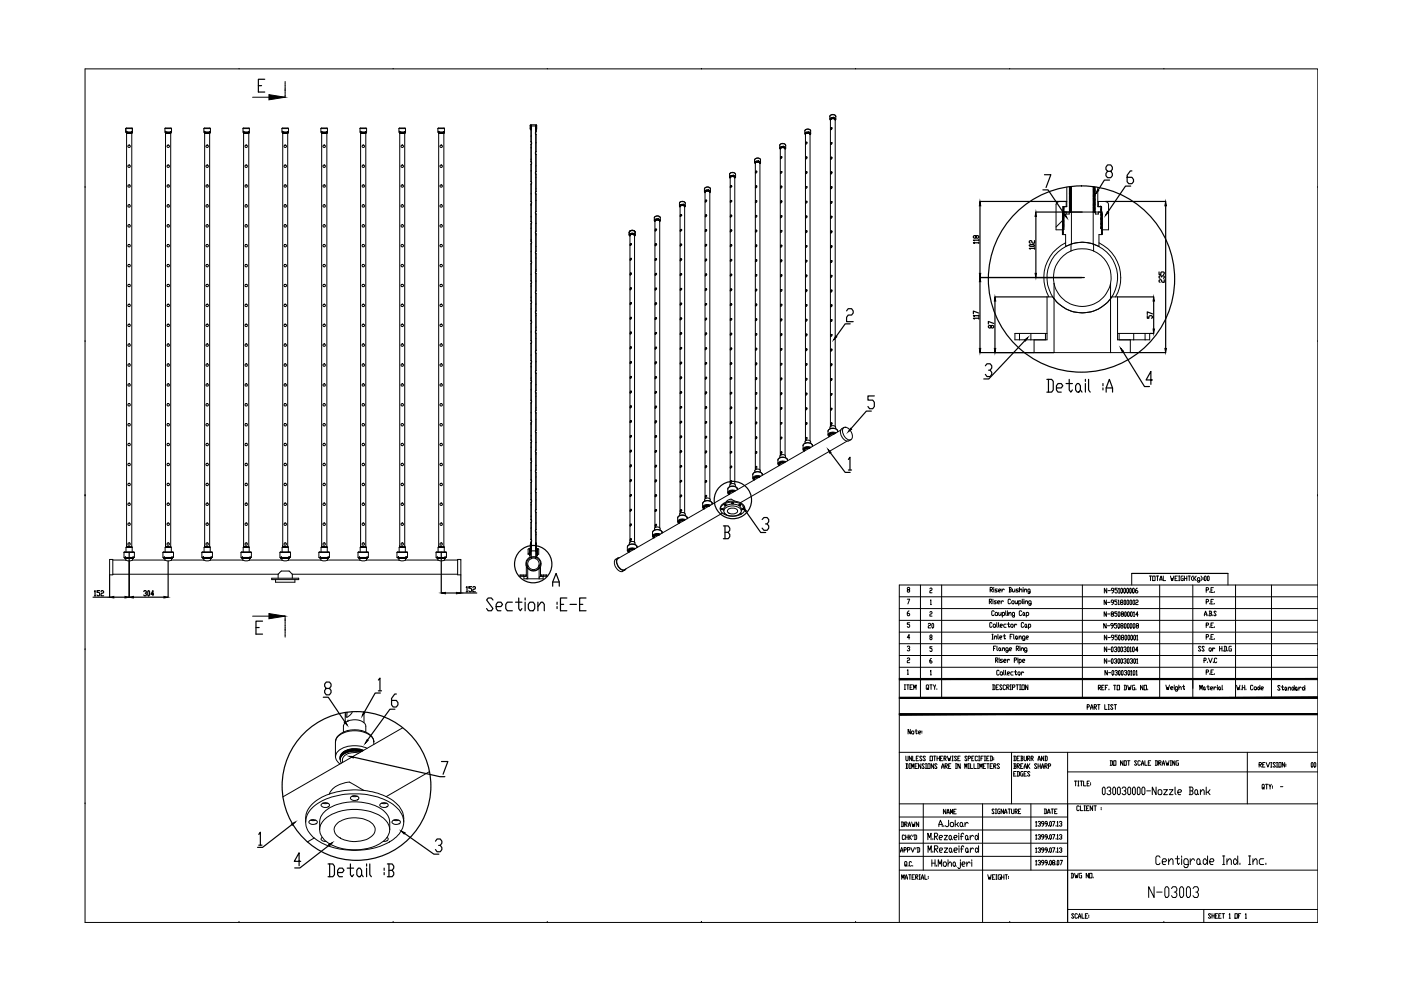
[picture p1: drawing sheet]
<svg xmlns="http://www.w3.org/2000/svg" width="297mm" height="210mm" viewBox="0 0 297 210" stroke-linecap="round" stroke-linejoin="round" font-family="sans-serif">
<!-- layer: 0 -->
<g fill="none" stroke="#000" stroke-width=".21">
<path d="M18 14.6h261.4v181h-261.4zM50.7 14.6h.1M60.5 19.7v.5M60.5 19.2h.1M60.5 17.7v.4M60.5 17.3v.3M60.5 18.2v1M60.5 19.3v.4M83.4 14.6h.1M116 14.6h.1M148.7 14.6h.1M181.4 14.6h.1"/>
<path d="M214.1 14.6h.1M246.8 14.6h.1M18 39.8h.1M26.7 27.3l.1-.2h1.2l.1 .2M26.7 27.3v.7h1.4v-.7M26.7 27.3h1.4M26.8 28.2h.1M26.8 28.1h.1M26.8 28.1h1.1M26.8 28.1v.1M26.8 28.2v87.8M26.9 28h.1"/>
<path d="M26.9 28.1h.1M26.9 28.2h.1M26.9 28.2h1M26.9 28.2h-.1M26.9 28v.1M27.2 39.2h.4v.4h-.4zM27.2 35.1h.4v.3h-.4zM27.2 30.8h.4v.4h-.4zM27.2 28l-.3 .1M27.4 28.2h.5M27.9 28.1h.1M27.9 28.2h.1"/>
<path d="M27.9 28.1h-1M27.9 28.1l-1 .1M27.9 28.1v.1M27.9 28.2v87.8h-.5M27.9 28.1l-1.1 .1M27.9 28.2h-1.1M35 27.3l.1-.2h1.1l.2 .2M35 27.3v.7h1.4v-.7M35 27.3h1.4M35.1 28.2h.1M35.1 28.1h.1M35.1 28.1h1.1"/>
<path d="M35.1 28.1v.1M35.1 28.2v87.8M35.1 28h.1M35.1 28.2h1.1M35.1 28v.1M35.5 39.2h.4v.4h-.4zM35.5 35.1h.4v.3h-.4zM35.5 30.8h.4v.4h-.4zM35.5 28l-.4 .1M35.6 28.2h.6M36.2 28.1h.1M36.2 28.2h.1"/>
<path d="M36.2 28.1h-1.1M36.2 28.1l-1.1 .1M36.2 28.1v.1M36.2 28.2h-1.1M36.2 28.2v87.8M43.2 27.3l.1-.2h1.2l.1 .2M43.2 27.3v.7h1.4v-.7M43.2 27.3h1.4M43.4 28.2h.1M43.4 28.1h.1M43.4 28h.1M43.4 28.1h1.1"/>
<path d="M43.4 28.1l1.1-.1v88M43.4 28.2h1.1M43.4 28v88M43.7 39.2h.4v.4h-.4zM43.7 35.1h.4v.3h-.4zM43.7 30.8h.4v.4h-.4zM43.7 28l-.3 .1M43.9 28.2h.6M44.5 28.1h.1M44.5 28.2h.1M44.5 28.1l-1.1 .1M44.5 28.2h-1.1"/>
<path d="M44.5 28.1h-1.1M51.5 27.3l.1-.2h1.2l.1 .2M51.5 27.3v.7h1.4v-.7M51.5 27.3h1.4M51.6 28.2h.1M51.6 28.1h.1M51.6 28.1h1.1M51.6 28.1v.1M51.6 28.2v87.8M51.7 28h.1M51.7 28.1h.1M51.7 28.2h.1"/>
<path d="M51.7 28.2h1M51.7 28.2h-.1M51.7 28v.1M52 39.2h.4v.4h-.4zM52 35.1h.4v.3h-.4zM52 30.8h.4v.4h-.4zM52 28l-.3 .1M52.2 28.2h.5M52.7 28.1h.1M52.7 28.2h.1M52.7 28.1h-1M52.7 28.1l-1 .1"/>
<path d="M52.7 28.1v.1M52.7 28.2v87.8h-.5M52.7 28.1l-1.1 .1M52.7 28.2h-1.1M59.8 27.3l.1-.2h1.1l.2 .2M59.8 27.3v.7h1.4v-.7M59.8 27.3h1.4M59.9 28.2h.1M59.9 28.1h.1M59.9 28h.1M59.9 28.1h1.1M59.9 28.1l1.1-.1v88"/>
<path d="M59.9 28.2h1.1M59.9 28.1h1.1l-1.1 .1M59.9 28v88M60.3 39.2h.4v.4h-.4zM60.3 35.1h.4v.3h-.4zM60.3 30.8h.4v.4h-.4zM60.3 28l-.4 .1M60.5 28.2h.5M60.5 20.2v.4h-6.9M61 28.1h.1M61 28.2h.1M61 28.1l-1.1 .1"/>
<path d="M61 28.2h-1.1M68 27.3l.2-.2h1.1l.1 .2M68 27.3v.7h1.4v-.7M68 27.3h1.4M68.2 28.2h.1M68.2 28.1h.1M68.2 28.1l1.1-.1v88h-.6M68.2 28.1h1.1M68.2 28.2v87.8M68.2 28.2h1.1M68.2 28v.2M68.5 39.2h.4v.4h-.4z"/>
<path d="M68.5 35.1h.4v.3h-.4zM68.5 30.8h.4v.4h-.4zM68.5 28l-.3 .1M68.7 28.2h.6M69.3 28.2h.1M69.3 28.1h-1.1M69.3 28.1l-1.1 .1M69.3 28.1h.1M69.3 28.2h-1.1M76.3 27.3l.1-.2h1.2l.1 .2M76.3 27.3v.7h1.4v-.7M76.3 27.3h1.4"/>
<path d="M76.5 28.2h.1M76.5 28.1h.1M76.5 28.1h1.1M76.5 28.1v.1M76.5 28.2v87.8M76.5 28h.1M76.5 28.2h1M76.5 28v.1M76.8 39.2h.4v.4h-.4zM76.8 35.1h.4v.3h-.4zM76.8 30.8h.4v.4h-.4zM76.8 28l-.3 .1"/>
<path d="M77 28.2h.6M77 28.2h.5M77.5 28.1h.1M77.5 28.2h.1M77.5 28.1h-1M77.5 28.1l-1 .1M77.5 28.1v.1M77.6 28.1h.1M77.6 28.2h.1M77.6 28.2v87.8h-.6M77.6 28.1l-1.1 .1M77.6 28.2h-1.1"/>
<path d="M77.6 28.2h-.1M84.6 27.3l.1-.2h1.2l.1 .2M84.6 27.3v.7h1.4v-.7M84.6 27.3h1.4M84.8 28.2h.1M84.8 28.1h.1M84.8 28h.1M84.8 28.1h1M84.8 28.1l1-.1v88M84.8 28.2h1M84.8 28v88M85.1 39.2h.4v.4h-.4z"/>
<path d="M85.1 35.1h.4v.3h-.4zM85.1 30.8h.4v.4h-.4zM85.1 28l-.3 .1M85.3 28.2h.5M85.8 28.1h.1M85.8 28.2h.1M85.8 28.1l-1 .1M85.8 28.2h-1M92.8 27.3l.2-.2h1.1l.1 .2M92.8 27.3v.7h1.4v-.7M92.8 27.3h1.4M93 28.2h.1"/>
<path d="M93 28.1h.1M93 28.1l1.1-.1v88h-.5M93 28.1h1.1M93 28.2v87.8M93 28h.1M93 28.2h1.1M93 28v.2M93.3 39.2h.4v.4h-.4zM93.3 35.1h.4v.3h-.4zM93.3 30.8h.4v.4h-.4zM93.3 28l-.3 .1M93.6 28.2h.5"/>
<path d="M94.1 28.2h.1M94.1 28.1l-1.1 .1M94.1 28.1h.1M94.1 28.2h-1.1M112.6 26.8h.1M112.6 27h.1M112.6 27.2h.1M112.6 27.3h.1M112.6 34.3v.5M112.6 38.5v.5M112.6 30.1v.5M112.6 27.4h.1"/>
<path d="M112.6 26.7h.1M112.6 27.4v.1M112.6 26.7v.3M112.6 27.1v.2M112.6 27.5v2.6M112.6 30.6v3.7M112.6 34.8v3.7M112.6 39v3.7M112.6 26.8v.1M112.6 27.1h.1M112.6 26.7h1.1M112.6 34.3h.1"/>
<path d="M112.6 34.8h.1M112.6 38.5h.1M112.6 39h.1M112.6 30.1h.1M112.6 30.6h.1M112.6 26.7v.1M112.6 26.9h.1M112.6 27.3h-.2v-.7l.1-.1h1.2l.1 .8h-.2M112.6 27.5h.1M112.6 26.9v.1M112.6 27.1v.1M112.6 27.3v.1"/>
<path d="M112.6 26.7v3.4M112.6 28.8v.1M112.6 33.7v.1M112.6 36.2h.1M112.6 31.2v.1M113.6 27.9v.6M113.6 32.2v.5M113.6 36.4v.5M113.6 26.7v1.2M113.6 28.5v3.7M113.6 32.7v3.7M113.6 36.9v3.7"/>
<path d="M113.6 36.9h.1M113.6 36.4h.1M113.6 28.5h.1M113.6 27.9h.1M113.6 32.7h.1M113.6 32.2h.1M113.6 26.8h.1M113.6 26.9h.1M113.6 27h.1M113.6 27.2h.1M113.6 27.1h.1M113.6 26.7h.1"/>
<path d="M113.6 27.3h.1M113.6 26.7v.6M113.6 27.5h.1M113.6 26.8l.1 .1M113.6 26.9l.1 .1M113.6 32.7v.1M113.7 26.8h.1M113.7 27.1h.1M113.7 26.9h.1M113.7 27.3h.1M113.7 36.4v.5M113.7 27.9v.6"/>
<path d="M113.7 32.2v.5M113.7 27.6h.1M113.7 27.4h.1M113.7 27.5h.1M113.7 27.4v.5M113.7 28.5v3.7M113.7 32.7v3.7M113.7 36.9v3.7M113.7 27.3l-.1 .1M113.7 27.4h-.1M113.7 27.1l-.1 .1M113.7 26.9l-.1 .1"/>
<path d="M113.7 26.8h-.1M113.7 37.6h-.1M113.7 35.1l-.1 .1M113.7 30.2l-.1 .1M113.7 27.8l-.1 .1M154.7 37a.69 .69 0 0 1 .6-.5 .69 .69 0 0 1 .7 .5M154.7 37a.72 .72 0 0 1 1.3 0M154.7 37v.5M154.8 37.6h.1M154.8 37.5h.1M154.8 37.6a.55 .55 0 0 1 1 0 .53 .53 0 0 0-.5-.3 .53 .53 0 0 0-.5 .4M154.8 37.6a.55 .55 0 0 1 1 0"/>
<path d="M154.8 37.8a.42 .42 0 0 1 .1-.6 .42 .42 0 0 1 .5 0 .33 .33 0 0 1 .4 .2 .33 .33 0 0 1 0 .4M154.8 37.5v.1M154.8 37.7v65M154.9 39.4l.3 .1-.3 .3zM154.9 37.5l.6-.1 .3 .3a.55 .55 0 0 0-1 0M154.9 37.5a.62 .62 0 0 1 .9 .2M154.9 37.5h.1M155.1 39.4l-.2 .1v.3M155.5 37.3h.1M155.8 37.5a.57 .57 0 0 0-1 .1M155.8 37.6a.53 .53 0 0 0-.5-.3 .53 .53 0 0 0-.5 .3M155.8 37.5a.59 .59 0 0 0-1 0"/>
<path d="M155.8 37.6h.1M155.8 37.5l-.1-.1a.63 .63 0 0 0-.9 .1M155.8 37.5h.1M155.8 37.7v65M156 37v.5M160 33.9a.69 .69 0 0 1 .6-.4 .69 .69 0 0 1 .6 .4M160 33.9a.72 .72 0 0 1 1.2 0M160 33.9v.6M160.1 34.6h.1M160.1 34.5h.1M160.1 34.5a.55 .55 0 0 1 1 0M160.1 34.6a.55 .55 0 0 1 1 0"/>
<path d="M160.1 34.7a.35 .35 0 0 1 0-.5 .35 .35 0 0 1 .4-.1 .42 .42 0 0 1 .6 .1 .42 .42 0 0 1 0 .5M160.1 34.5a.57 .57 0 0 1 1 0M160.1 34.6v65M160.3 39.4l.2 .1-.3 .3zM160.3 36.3l.2 .1-.3 .3zM160.3 34.4a.54 .54 0 0 1 .8 .2M160.3 34.4v.1a.57 .57 0 0 1 .8 .1M160.3 34.4v.1M160.4 36.3h-.1l-.1 .4M160.4 39.4l-.2 .4M160.8 34.2h.1M161.1 34.5h.1"/>
<path d="M161.1 34.6h.1M161.1 34.4a.59 .59 0 0 0-1 .1M161.1 34.5a.57 .57 0 0 0-1 0M161.1 34.5a.57 .57 0 0 0-1 .1M161.1 34.6a.57 .57 0 0 0-1 0M161.1 34.6v65M161.2 33.9v.6M165.3 30.8a.69 .69 0 0 1 .6-.4 .69 .69 0 0 1 .7 .4M165.3 30.8a.72 .72 0 0 1 1.3 0M165.3 30.8v.6M165.4 31.5h.1M165.4 31.5a.58 .58 0 0 1 1.1 0"/>
<path d="M165.4 31.6a.42 .42 0 0 1 .1-.5 .42 .42 0 0 1 .6 0 .34 .34 0 0 1 .4 .1 .34 .34 0 0 1 0 .4M165.4 31.4l.1-.1a.6 .6 0 0 1 1 .1M165.4 31.5v65M165.5 36.5l.1-.1 .2 .1-.3 .3zM165.5 33.4l.1-.2 .2 .2-.3 .3zM165.6 39.5l.2 .1-.3 .3zM165.8 39.5l-.2 .1-.1 .3M165.8 33.2l-.2 .1-.1 .4M165.8 36.4h-.2l-.1 .4M166.2 31.2h.1M166.4 31.3a.59 .59 0 0 0-1 .1M166.5 31.4h.1"/>
<path d="M166.5 31.5h.1M166.5 31.4a.61 .61 0 0 0-1.1 .1M166.5 31.5a.57 .57 0 0 0-.6-.3 .57 .57 0 0 0-.5 .3M166.5 31.5l-.3-.2-.6 .1a.66 .66 0 0 1 .9 .2v64.9M166.6 30.8v.6M170.6 27.8a.66 .66 0 0 1 .7-.5 .66 .66 0 0 1 .6 .5M170.6 27.8a.68 .68 0 0 1 .7-.4 .68 .68 0 0 1 .6 .4M170.6 27.8v.5M170.8 28.4h.1M170.8 28.3h.1M170.8 28.4a.55 .55 0 0 1 .9 0M170.8 28.6a.38 .38 0 0 1 0-.5 .38 .38 0 0 1 .4-.1 .4 .4 0 0 1 .5 .1 .4 .4 0 0 1 0 .5"/>
<path d="M170.8 28.3a.57 .57 0 0 1 .9 .1M170.9 39.5l.3 .2-.4 .3zM170.9 36.4l.3 .1-.4 .3zM170.9 33.3l.3 .1-.4 .3zM170.9 30.1l.3 .2-.4 .3zM170.9 28.3a.54 .54 0 0 1 .8 .2M170.9 28.3a.57 .57 0 0 1 .8 .2M170.9 28.3h.1M171.1 36.4l-.2 .4M171.1 30.2l-.2 .1v.3M171.1 33.3l-.2 .4M171.1 39.5l-.2 .5"/>
<path d="M171.5 28.1h.1M171.7 28.4h.1M171.7 28.3a.59 .59 0 0 0-.9 .1M171.7 28.4a.57 .57 0 0 0-.9 0M171.7 28.4a.57 .57 0 0 0-.9 .1v65M171.7 28.3h.1M171.7 28.3v.1M171.7 28.5v65M171.9 27.8v.5M175.9 24.7a.69 .69 0 0 1 .7-.4 .69 .69 0 0 1 .6 .4M175.9 24.7a.72 .72 0 0 1 1.3 0M175.9 24.7v.6"/>
<path d="M176.1 25.4h.1M176.1 25.4a.58 .58 0 0 1 1 0M176.1 25.5a.43 .43 0 0 1 .1-.6 .43 .43 0 0 1 .5 0 .34 .34 0 0 1 .4 .2 .34 .34 0 0 1 0 .4M176.1 25.3v-.1a.6 .6 0 0 1 1 .1M176.1 25.3h.1M176.1 25.4v65M176.2 39.6l.2 .1-.3 .3zM176.2 36.4l.2 .2-.3 .3zM176.2 33.3l.2 .2-.3 .3zM176.2 30.2l.2 .2-.3 .2zM176.2 27.1l.2 .1-.3 .3zM176.4 39.6l-.2 .1-.1 .3"/>
<path d="M176.4 33.4h-.2l-.1 .4M176.4 27.1l-.2 .1-.1 .3M176.4 30.2l-.2 .1-.1 .3M176.4 36.5l-.2 .1-.1 .3M176.8 25h.1M177 25.2v-.1a.64 .64 0 0 0-.9 .2M177.1 25.3h.1M177.1 25.4h.1M177.1 25.3a.57 .57 0 0 0-1 0M177.1 25.3a.53 .53 0 0 0-.5-.3 .53 .53 0 0 0-.5 .4M177.1 25.4a.53 .53 0 0 0-.5-.3 .53 .53 0 0 0-.5 .3M177.1 25.4l-.3-.3-.6 .1a.62 .62 0 0 1 .9 .2v65"/>
<path d="M177.2 24.7v.6M226.2 39.7v4.1h-.8v1.2h.2M226.7 39.8h.1M226.7 39.7v.1M226.7 39.8h.2M226.9 39.8h.1M226.9 39.8l-.2 .2M227.1 40l-.2 .1 .2 .1M227.1 40h.1M227.1 39.7l-.2 .1 .2 .2M227.2 39.6v12.1M231.8 39.6v12.1"/>
<path d="M231.8 39.8l.2 .1-.2 .2 .2 .2-.2 .1M231.8 39.8h.1M232 39.7l-.2 .1M232 39.7l.2 .1-.2 .2 .2 .1-.2 .1 .2 .1-.2 .2 .2 .1-.2 .2 .2 .2-.2 .1M232.7 39.8v4h.9v1.2M279.4 39.8h.1M27.2 56.1h.4v.4h-.4zM27.2 51.9h.4v.4h-.4zM27.2 47.7h.4v.4h-.4zM27.2 43.5h.4v.4h-.4zM35.5 56.1h.4v.4h-.4zM35.5 51.9h.4v.4h-.4z"/>
<path d="M35.5 47.7h.4v.4h-.4zM35.5 43.5h.4v.4h-.4zM43.7 56.1h.4v.4h-.4zM43.7 51.9h.4v.4h-.4zM43.7 47.7h.4v.4h-.4zM43.7 43.5h.4v.4h-.4zM52 56.1h.4v.4h-.4zM52 51.9h.4v.4h-.4zM52 47.7h.4v.4h-.4zM52 43.5h.4v.4h-.4zM60.3 56.1h.4v.4h-.4zM60.3 51.9h.4v.4h-.4z"/>
<path d="M60.3 47.7h.4v.4h-.4zM60.3 43.5h.4v.4h-.4zM68.5 56.1h.4v.4h-.4zM68.5 51.9h.4v.4h-.4zM68.5 47.7h.4v.4h-.4zM68.5 43.5h.4v.4h-.4zM76.8 56.1h.4v.4h-.4zM76.8 51.9h.4v.4h-.4zM76.8 47.7h.4v.4h-.4zM76.8 43.5h.4v.4h-.4zM85.1 56.1h.4v.4h-.4zM85.1 51.9h.4v.4h-.4z"/>
<path d="M85.1 47.7h.4v.4h-.4zM85.1 43.5h.4v.4h-.4zM93.3 56.1h.4v.4h-.4zM93.3 51.9h.4v.4h-.4zM93.3 47.7h.4v.4h-.4zM93.3 43.5h.4v.4h-.4zM112.6 51.1v.6M112.6 42.7v.6M112.6 46.9v.6M112.6 59.6v.5M112.6 55.4v.5M112.6 43.3v3.6"/>
<path d="M112.6 47.5v3.6M112.6 51.7v3.7M112.6 55.9v3.7M112.6 51.1h.1M112.6 51.7h.1M112.6 42.7h.1M112.6 43.3h.1M112.6 46.9h.1M112.6 47.5h.1M112.6 59.6h.1M112.6 55.4h.1M112.6 55.9h.1"/>
<path d="M112.6 58.1v.1M112.6 50.8v.1M112.6 53.3h.1M112.6 48.3v.1M112.6 43.5v.1M112.6 41v.1M112.6 45.9v.1M113.6 40.6v.5M113.6 44.8v.6M113.6 49v.6M113.6 53.3v.5M113.6 57.5v.5"/>
<path d="M113.6 49.6h.1M113.6 40.6h.1M113.6 49h.1M113.6 41.1v3.7M113.6 45.4v3.6M113.6 49.6v3.7M113.6 53.8v3.7M113.6 58v3.7M113.6 58h.1M113.6 57.5h.1M113.6 53.8h.1M113.6 53.3h.1"/>
<path d="M113.6 41.1h.1M113.6 45.4h.1M113.6 44.8h.1M113.7 57.5v.5M113.7 53.3v.5M113.7 40.6v.5M113.7 49v.6M113.7 44.8v.6M113.7 41.1v3.7M113.7 45.4v3.6M113.7 49.6v3.7M113.7 53.8v3.7"/>
<path d="M113.7 58v3.7M113.7 59.6h-.1M113.7 54.7h-.1M113.7 57.1l-.1 .1M113.7 49.8l-.1 .1M113.7 52.2l-.1 .1M113.7 47.3l-.1 .1M113.7 42.5h-.1M113.7 40l-.1 .1M133.4 49.2a.72 .72 0 0 1 1.3 0M133.4 49.2v.6M133.4 49.2a.66 .66 0 0 1 .6-.4 .66 .66 0 0 1 .7 .4"/>
<path d="M133.6 49.9h.1M133.6 49.8h.1M133.6 49.9a.55 .55 0 0 1 .9 0M133.6 50a.55 .55 0 0 1 .9 0M133.6 50a.38 .38 0 0 1-.1-.5 .38 .38 0 0 1 .5-.1 .4 .4 0 0 1 .5 .1 .4 .4 0 0 1 0 .5M133.6 49.8a.55 .55 0 0 1 .9 0M133.6 49.8v.1M133.6 50v64.9M133.7 57.9l.2 .1-.3 .3zM133.7 54.8l.2 .1-.3 .3zM133.7 51.6l.2 .2-.3 .3zM133.7 49.7h.5l.3 .3"/>
<path d="M133.7 49.7v.1a.62 .62 0 0 1 .8 .2v64.9M133.7 49.7v.1M133.9 57.9l-.2 .1-.1 .3M133.9 51.6l-.2 .1-.1 .4M133.9 54.8l-.2 .1-.1 .3M134.2 49.6h.1M134.5 49.8h.1M134.5 49.9h.1M134.5 49.8a.57 .57 0 0 0-.9 .1M134.5 49.9a.53 .53 0 0 0-.5-.3 .53 .53 0 0 0-.4 .3M134.5 49.9a.53 .53 0 0 0-.5-.3 .53 .53 0 0 0-.4 .4M134.5 49.7a.59 .59 0 0 0-.9 .1"/>
<path d="M134.7 49.2v.6M138.7 46.2a.69 .69 0 0 1 .7-.4 .69 .69 0 0 1 .6 .4M138.7 46.2a.72 .72 0 0 1 1.3 0M138.7 46.2v.5M138.9 46.9h.1M138.9 46.8h.1M138.9 46.8a.58 .58 0 0 1 1 0M138.9 46.9a.58 .58 0 0 1 1 0M138.9 47a.48 .48 0 0 1 .1-.6 .48 .48 0 0 1 .6 0 .35 .35 0 0 1 .3 .2 .35 .35 0 0 1 0 .4M138.9 46.7a.6 .6 0 0 1 1 .1M138.9 46.7h.1M138.9 58.1l.1-.1 .2 .1-.3 .3z"/>
<path d="M138.9 54.9l.1-.1 .2 .1-.2 .3h-.1zM138.9 51.8l.1-.1 .2 .1-.2 .3h-.1zM139 48.6l.2 .1-.3 .3zM139 46.7a.54 .54 0 0 1 .9 .2 .6 .6 0 0 0-.9-.2zM139.2 54.8l-.2 .1-.1 .3M139.2 48.6l-.2 .1-.1 .3M139.2 51.7l-.2 .1-.1 .3M139.2 58l-.2 .1-.1 .3M139.6 46.5h.1M139.8 46.7l-.5-.2-.4 .3M139.9 46.8h.1M139.9 46.9h.1"/>
<path d="M139.9 46.8a.61 .61 0 0 0-1 .1M139.9 46.9a.61 .61 0 0 0-1 0v65M139.9 46.7h.1M139.9 46.7v.1M139.9 46.9v65M140 46.2v.5M144.1 43.1a.66 .66 0 0 1 .6-.4 .66 .66 0 0 1 .6 .4M144.1 43.1a.68 .68 0 0 1 .6-.4 .68 .68 0 0 1 .6 .4M144.1 43.1v.6M144.2 43.8h.1M144.2 43.7h.1M144.2 43.7a.55 .55 0 0 1 1 0"/>
<path d="M144.2 43.8a.55 .55 0 0 1 1 0M144.2 43.9a.38 .38 0 0 1 0-.5 .38 .38 0 0 1 .5-.1 .39 .39 0 0 1 .5 .1 .39 .39 0 0 1 0 .5M144.2 43.8v65M144.3 58l.3 .1-.4 .4zM144.3 54.9l.3 .1-.4 .3zM144.3 51.7l.3 .2-.4 .3zM144.3 48.6l.3 .2-.4 .3zM144.3 45.5l.3 .1-.4 .3zM144.3 43.6h.6l.3 .2M144.3 43.6a.62 .62 0 0 1 .9 .3M144.3 43.6h.1M144.5 58l-.2 .1v.4"/>
<path d="M144.5 51.8l-.2 .1v.3M144.5 45.5l-.2 .1v.3M144.5 48.6l-.2 .1v.4M144.5 54.9l-.2 .1v.3M144.9 43.4h.1M145.2 43.7h.1M145.2 43.8h.1M145.2 43.7a.57 .57 0 0 0-1 0M145.2 43.7a.53 .53 0 0 0-.5-.3 .53 .53 0 0 0-.5 .4M145.2 43.8a.53 .53 0 0 0-.5-.3 .53 .53 0 0 0-.5 .3M145.2 43.6a.59 .59 0 0 0-1 .1M145.2 43.9v64.9"/>
<path d="M145.3 43.1v.6M149.4 40a.69 .69 0 0 1 .6-.4 .69 .69 0 0 1 .6 .4M149.4 40a.72 .72 0 0 1 1.2 0M149.4 40v.6M149.5 40.7h.1M149.5 40.6h.1M149.5 40.9a.48 .48 0 0 1 .1-.6 .48 .48 0 0 1 .6 0 .35 .35 0 0 1 .4 .2 .35 .35 0 0 1-.1 .4M149.5 40.6a.55 .55 0 0 1 1 0M149.5 40.6l.7-.2 .3 .3a.59 .59 0 0 0-1 0zM149.5 40.6l.1-.2a.6 .6 0 0 1 .9 .2M149.6 58.1l.3 .1-.3 .3zM149.6 54.9l.3 .2-.3 .3z"/>
<path d="M149.6 51.8l.3 .1-.3 .3zM149.6 48.7l.3 .1-.3 .3zM149.6 45.6l.3 .1-.3 .3zM149.6 42.4l.3 .1-.3 .3zM149.6 40.6a.54 .54 0 0 1 .9 .2 .57 .57 0 0 0-.9-.2zM149.8 54.9l-.2 .1v.4M149.8 48.7l-.2 .1v.3M149.8 42.5h-.2v.3M149.8 45.6l-.2 .1v.3M149.8 51.8l-.2 .1v.3M149.8 58.1l-.2 .1v.3M150.2 40.3h.1"/>
<path d="M150.5 40.6l-.6-.3-.3 .1-.1 .2M150.5 40.6h.1M150.5 40.7h.1M150.5 40.6a.61 .61 0 0 0-1 .1M150.5 40.7a.61 .61 0 0 0-1 0M150.5 40.7a.61 .61 0 0 0-1 .1v64.9M150.5 40.8v64.9M150.6 40v.6M154.9 58.1l.3 .2-.3 .2zM154.9 55l.3 .1-.3 .3zM154.9 51.9l.3 .1-.3 .3zM154.9 48.7l.3 .2-.3 .3z"/>
<path d="M154.9 45.6l.3 .2-.3 .3zM154.9 42.5l.3 .1-.3 .3zM155.1 58.2l-.2 .1v.2M155.1 51.9l-.2 .1v.3M155.1 45.6l-.2 .1v.4M155.1 42.5l-.2 .1v.3M155.1 48.8l-.2 .1v.3M155.1 55l-.2 .1v.3M160.3 58.2l.2 .1-.3 .3zM160.3 55.1l.2 .1-.3 .3zM160.3 51.9l.2 .2-.3 .3zM160.3 48.8l.2 .1-.3 .3z"/>
<path d="M160.3 45.7l.2 .1-.3 .3zM160.3 42.5l.2 .2-.3 .3zM160.4 55.1h-.1l-.1 .4M160.4 48.8l-.1 .1-.1 .3M160.4 42.5l-.2 .5M160.4 45.7l-.2 .4M160.4 51.9l-.1 .1-.1 .4M160.4 58.2h-.1l-.1 .4M165.6 58.3l.2 .1-.3 .3zM165.6 55.1l.2 .1-.3 .3zM165.6 52l.2 .1-.3 .3zM165.6 48.9l.2 .1-.3 .3z"/>
<path d="M165.6 45.7l.2 .1-.3 .4zM165.6 42.6l.2 .1-.3 .4zM165.8 58.3l-.2 .1-.1 .3M165.8 52l-.2 .1-.1 .3M165.8 45.8h-.2l-.1 .4M165.8 42.6l-.2 .1-.1 .4M165.8 48.9l-.2 .1-.1 .3M165.8 55.2h-.2l-.1 .3M170.9 58.3l.3 .2-.4 .3zM170.9 55.2l.3 .1-.4 .3zM170.9 52.1l.3 .1-.4 .3zM170.9 48.9l.3 .2-.4 .3z"/>
<path d="M170.9 45.8l.3 .1-.4 .3zM170.9 42.7l.3 .1-.4 .3zM171.1 55.2l-.2 .1v.3M171.1 48.9l-.2 .1v.4M171.1 42.7l-.2 .1v.3M171.1 45.8l-.2 .1v.3M171.1 52.1l-.2 .1v.3M171.1 58.3l-.2 .1v.4M176.1 55.4l.1-.2 .2 .2-.2 .3h-.1zM176.2 58.4l.2 .1-.3 .3zM176.2 52.1l.2 .1-.3 .3zM176.2 49l.2 .1-.3 .3z"/>
<path d="M176.2 45.8l.2 .2-.3 .3zM176.2 42.7l.2 .1-.3 .3zM176.4 58.4l-.2 .1-.1 .3M176.4 52.2h-.2l-.1 .3M176.4 45.9l-.2 .1-.1 .3M176.4 42.8h-.2l-.1 .3M176.4 49l-.2 .1-.1 .3M176.4 55.3l-.2 .1-.1 .3M225.3 48.9l.1 .1M225.3 48.9h.1M225.3 49.1h.1M225.3 49.4h.1"/>
<path d="M225.3 49.7h.1M225.3 49.5l.1 .1M225.3 49.2l.1 .1M225.3 49.4l.1 .1-.1 .2M225.3 49.7h.6v2.5l1.3-.5M225.3 46.1v.1M225.3 49.1v.1M225.3 46.2l.1 .1M225.4 48.7h.1M225.4 44.7l.2 .1M225.4 45.7l.2 .2M225.4 46.9h.2"/>
<path d="M225.4 44.4l.2 .1M225.4 48.2l.2 .1M225.4 48.5l.2 .1M225.4 48h-.1l.1 .2M225.4 45.2l-.1 .1 .1 .2M225.4 47.7l-.1 .1 .1 .1M225.4 46.3l-.1 .1 .1 .2M225.4 45.2h.1M225.4 45.2l-.1-.2h8.4l-.1 .3M225.4 47.1h.1M225.4 46.6l-.1 .1 .1 .1M225.4 49l-.1 .1"/>
<path d="M225.4 49h.1M225.4 48.7l-.1 .2M225.4 49.3l-.1 .1M225.4 43.9l.2 .1M225.4 44.2h.2M225.4 46.1h.2M225.4 45.5l.2 .1M225.4 46.3l.2 .1M225.4 46.6l.2 .1M225.4 45.5h.1M225.4 46.3h.1M225.4 46.8v.1"/>
<path d="M225.4 47.4h.1M225.4 47.6l.2 .2M225.4 48.2h.1M225.4 48.4v.1M225.4 49.3h.1M225.4 48h.2M225.4 47.4l.2 .1M225.4 45.8h-.1l.1 .2M225.4 45.5l-.1 .1 .1 .1M225.4 46.9h-.1l.1 .2M225.4 47.1l-.1 .1 .1 .2M225.4 47.4l-.1 .1 .1 .1"/>
<path d="M225.4 48.2l-.1 .1 .1 .2M225.4 48.5l-.1 .1 .1 .1M225.4 46.1h-.1M225.4 46.6l-1.5 1.5M225.6 45.3h.1M225.6 44.8h.1M225.6 44.2h.1M225.6 44h.1M225.6 45h.1M225.6 46.1h.1M225.6 45.9h.1M225.6 45.6h.1"/>
<path d="M225.6 46.9h.1M225.6 44.5h.1M225.6 46.4h.1M225.6 48.3h.1M225.6 46.7h.1M225.6 48h.1M225.6 47.8h.1M225.6 47.5h.1M225.6 47.2h.1M225.6 46.9l-.2 .2 .2 .1M225.6 48.6h.1M225.6 47.8l-.2 .2"/>
<path d="M225.6 48.6l-.2 .1M225.6 44.8l-.2 .1M225.6 45.3l-.2 .2M225.6 45.6l-.2 .1M225.6 46.7l-.2 .1M225.6 47.5l-.2 .1M225.6 45l-.2 .2 .2 .1M225.6 46.2l-.2 .1M225.6 44.5l-.2 .1M225.6 44l-.2 .1M225.6 45.9l-.2 .2M225.6 46.4l-.2 .2"/>
<path d="M225.6 48l-.2 .2M225.6 47.2l-.2 .2M225.6 48.3l-.2 .1M225.6 44.3l-.2 .1M225.9 51.5a8.2 8.2 0 0 0-3.5 11.4M226.1 45v.4h.6v-.4M226.1 42.7v1.1M226.2 42.7h-1.6l-.6 .4-.1 .3v5.3h1.5M226.7 40.6h.2l-.2 .2M226.7 40.3l.2 .1M226.7 44.6l.2 .1-.2 .3M226.7 44.1l.2 .1"/>
<path d="M226.7 43.8l.2 .1-.2 .2M226.7 43.3h.2l-.2 .3M226.7 43l.2 .1-.2 .2M226.7 42.7l.2 .1-.2 .2M226.7 41.9l.2 .1-.2 .2M226.7 41.7h.2M226.7 41.4h.2l-.2 .3M226.7 40h.1M226.7 41.1h.1M226.7 42.2h.1M226.7 41.4h.1M226.7 41.9h.1"/>
<path d="M226.7 42.5h.1M226.7 43.6h.1M226.7 44.6h.1M226.7 44.1h.1M226.7 44.4h.1M226.7 43.8h.1M226.7 40.3h.1M226.7 40.8h.1M226.7 42.7h.1M226.7 43.3h.1M226.7 41.7h.1M226.7 43h.1"/>
<path d="M226.7 40.6h.1M226.7 42.2l.2 .1M226.7 40l.2 .1-.2 .2M226.7 41.1l.2 .1-.2 .1M226.7 40.8l.2 .1M226.7 44.4l.2 .1M226.7 43.6h.2M226.7 42.5h.2M226.9 40.9l-.2 .2M226.9 40.4h.1M226.9 44.5l-.2 .1M226.9 44.2h.1"/>
<path d="M226.9 43.6h.1M226.9 42.3l-.2 .2M226.9 42.3h.1M226.9 41.7h.1M226.9 43.6l-.2 .2M226.9 40.4l-.2 .2M226.9 41.7l-.2 .2M226.9 42.6l-.2 .1M226.9 44.2l-.2 .2M226.9 40.9h.1M226.9 42.5v.1M226.9 44.5h.1"/>
<path d="M226.9 44.5l.2 .1M226.9 42.6l.2 .1M227.1 40.2l-.2 .1 .2 .2M227.1 40.5l-.2 .1 .2 .2M227.1 41.1h.1M227.1 41.6l-.2 .1 .2 .2M227.1 41.9l-.2 .1 .2 .1M227.1 42.7l-.2 .1 .2 .2M227.1 43h.1M227.1 43l-.2 .1 .2 .1M227.1 44.1l-.2 .1 .2 .1M227.1 44.3l-.2 .2"/>
<path d="M227.1 53.2a6.2 6.2 0 0 1 4.7 0h.1M227.1 53.2v-1.4a7.5 7.5 0 0 0-3.6 11.5M227.1 53.2a6.2 6.2 0 0 0-3.6 6.9M227.1 40.8l-.2 .1 .2 .2M227.1 41.1h-.2l.2 .2M227.1 41.4h-.2l.2 .2M227.1 42.2h-.2l.2 .2M227.1 43.2l-.2 .1 .2 .2M227.1 43.5l-.2 .1 .2 .2M227.1 43.8l-.2 .1 .2 .1M227.1 44.6l-.2 .4M227.1 41.3v.1"/>
<path d="M227.1 42.1v.1M227.1 42.4l-.2 .1M227.1 44v.1M227.1 40.8h.1M227.1 43.5h.1M227.1 43.8h.1M227.1 44h.1M227.1 44.3h.1M227.1 43.2h.1M227.1 41.3h.1M227.1 41.6h.1M227.1 41.9h.1"/>
<path d="M227.1 42.1h.1M227.1 42.7h.1M227.1 42.4h.1M227.1 40.2h.1M227.1 40.5h.1M227.1 44.6h.1M227.2 51.7a7 7 0 0 1 4.6 0M227.2 51.7a7 7 0 0 1 4.5 0M227.2 44.9l-.2 .1M231.8 44.5l.2 .1-.2 .1 .2 .3M231.8 44.2l.2 .1-.2 .2M231.8 44.2h.1"/>
<path d="M231.8 43.6l.2 .1-.2 .2 .2 .2-.2 .1M231.8 43.6h.1M231.8 42.6l.2 .1-.2 .1 .2 .1-.2 .2 .2 .1-.2 .1 .2 .3h-.2M231.8 42.3l.2 .1-.2 .1M231.8 42.3h.1M231.8 41.7l.2 .1-.2 .2 .2 .2-.2 .1M231.8 41.7h.1M231.8 40.9l.2 .1-.2 .2 .2 .1M231.8 40.4l.2 .1-.2 .1 .2 .2-.2 .1M231.8 40.4h.1M231.8 40.9h.1M231.8 42.5v.1"/>
<path d="M231.8 44.5h.1M231.9 53.2v-1.4a7.5 7.5 0 0 1 3.6 11.5M231.9 53.2a6.2 6.2 0 0 1 3.6 6.9M232 41.4h-.2l.2 .2-.2 .1M232 41.3v.1M232 44.9h.1M232 41.1h.1M232 41.1h.2l-.2 .2M232 41.4h.2l-.2 .2 .2 .1-.2 .2 .2 .1-.2 .1M232 43h.1M232 43l.2 .1-.2 .1 .2 .1-.2 .2 .2 .1-.2 .2 .2 .1-.2 .1M232 44.9l.2 .1"/>
<path d="M232 42.1v.1M232 42.2h.2l-.2 .3h.2M232 44v.1M232 44.1l.2 .1-.2 .2 .2 .1M232.2 42.6l-.2 .1 .2 .1-.2 .2M232.2 44.5l-.2 .1 .2 .1-.2 .2M232.2 42.5v.1M232.2 44.5h.1M232.2 45v.4h.7v-.4M232.7 42.7h1.7l.6 .4v.3v5.3h-1.4l-.2-.2M232.9 42.7v1.1M233 51.5a8.2 8.2 0 0 1 3.5 11.4"/>
<path d="M233.4 44.7h.1M233.4 45.2h.1M233.4 46.6h.1M233.4 48.5h.1M233.4 43.9h.1M233.4 45.8h.2l-.2 .2 .2 .1M233.4 46.6l.2 .1M233.4 47.7l.2 .1M233.4 45.2l.2 .1M233.4 44.7h.2M233.4 45.7v.1M233.4 47.6v.1"/>
<path d="M233.4 43.9h.2M233.5 49.7h.1M233.6 48.3h.1M233.6 46.7h.1M233.6 48.6h.1M233.6 47.3h.1M233.6 47.5h.1M233.6 47h.1M233.6 44l-.2 .1 .2 .2-.2 .1 .2 .1M233.6 45.6l-.2 .1M233.6 46.7l-.2 .1 .2 .1M233.6 48.1l-.2 .1 .2 .1-.2 .2"/>
<path d="M233.6 45.4l-.2 .1 .2 .1M233.6 45.6l.1 .1M233.6 45.9h.1M233.6 45.9l.1 .1M233.6 46.4h.1M233.6 47l.1 .1M233.6 47.3l.1 .1M233.6 47.8h.1M233.6 48.3l.1 .1M233.6 49.4l.1 .1M233.6 49.7h.1M233.6 44.6l-.2 .1"/>
<path d="M233.6 44.8l-.2 .1 .2 .1-.2 .2M233.6 45.3v.1M233.6 45.6h.1M233.6 46.1v.1M233.6 46.2l-.2 .1 .2 .1-.2 .2M233.6 46.9v.1M233.6 47.2v.1M233.6 48v.1M233.6 48.9h.1M233.6 48.9l.1 .1M233.6 47l-.2 .1 .2 .1M233.6 47.8l-.2 .1 .2 .1"/>
<path d="M233.6 47.5l-.2 .1M233.6 47.3l-.2 .1 .2 .1M233.6 45.4l.1 .1M233.6 46.4l.1 .1M233.6 46.7l.1 .1M233.6 47.8l.1 .1M233.6 48.1l.1 .1M233.6 49.7h-.6v2.5l-1.2-.5M233.6 46.2l.1 .1M233.6 47.5l.1 .1M233.6 48.6l.1 .1M233.7 45.5h.1"/>
<path d="M233.7 45.7h.1M233.7 46h.1M233.7 46.3h.1M233.7 46.5h.1M233.7 46.8h.1M233.7 47.9h.1M233.7 47.1h.1M233.7 47.6h.1M233.7 48.2h.1M233.7 47.4h.1M233.7 48.4h.1M233.7 48.7h.1"/>
<path d="M233.7 49.5h.1M233.7 49h.1M233.7 49.3h.1M233.7 46l-.1 .1M233.7 46.3l-.1 .1M233.7 47.4l-.1 .1M233.7 47.6l-.1 .2M233.7 48.7l-.1 .2M233.7 49l-.1 .1 .1 .2M233.7 49.3l-.1 .1M233.7 45.5l-.1 .1M233.7 45.7l-.1 .2"/>
<path d="M233.7 46.5l-.1 .2M233.7 46.8l-.1 .1M233.7 47.1l-.1 .1M233.7 47.9l-.1 .1M233.7 48.2l-.1 .1M233.7 48.4l-.1 .2M233.7 49.5l-.1 .2M233.7 49.6l-.1 .1M18 72.4h.1M27.2 77.2h.4v.4h-.4zM27.2 73h.4v.4h-.4zM27.2 68.8h.4v.4h-.4z"/>
<path d="M27.2 64.6h.4v.3h-.4zM27.2 60.3h.4v.4h-.4zM35.5 77.2h.4v.4h-.4zM35.5 73h.4v.4h-.4zM35.5 68.8h.4v.4h-.4zM35.5 64.6h.4v.3h-.4zM35.5 60.3h.4v.4h-.4zM43.7 77.2h.4v.4h-.4zM43.7 73h.4v.4h-.4zM43.7 68.8h.4v.4h-.4zM43.7 64.6h.4v.3h-.4zM43.7 60.3h.4v.4h-.4z"/>
<path d="M52 77.2h.4v.4h-.4zM52 73h.4v.4h-.4zM52 68.8h.4v.4h-.4zM52 64.6h.4v.3h-.4zM60.3 77.2h.4v.4h-.4zM60.3 73h.4v.4h-.4zM60.3 68.8h.4v.4h-.4zM60.3 64.6h.4v.3h-.4zM60.3 60.3h.4v.4h-.4zM68.5 77.2h.4v.4h-.4zM68.5 73h.4v.4h-.4zM68.5 68.8h.4v.4h-.4z"/>
<path d="M68.5 64.6h.4v.3h-.4zM68.5 60.3h.4v.4h-.4zM76.8 77.2h.4v.4h-.4zM76.8 73h.4v.4h-.4zM76.8 68.8h.4v.4h-.4zM76.8 64.6h.4v.3h-.4zM76.8 60.3h.4v.4h-.4zM85.1 77.2h.4v.4h-.4zM85.1 73h.4v.4h-.4zM85.1 68.8h.4v.4h-.4zM85.1 64.6h.4v.3h-.4zM85.1 60.3h.4v.4h-.4z"/>
<path d="M93.3 77.2h.4v.4h-.4zM93.3 73h.4v.4h-.4zM93.3 68.8h.4v.4h-.4zM93.3 64.6h.4v.3h-.4zM93.3 60.3h.4v.4h-.4zM112.6 76.5v.5M112.6 72.2v.6M112.6 63.8v.5M112.6 68v.5M112.6 77h.1M112.6 64.3h.1M112.6 60.1v3.7"/>
<path d="M112.6 64.3v3.7M112.6 68.5v3.7M112.6 72.8v3.7M112.6 77v3.6M112.6 76.5h.1M112.6 72.2h.1M112.6 72.8h.1M112.6 63.8h.1M112.6 68h.1M112.6 68.5h.1M112.6 60.1h.1M112.6 75.2v.1"/>
<path d="M112.6 77.7v.1M112.6 67.9v.1M112.6 65.4v.1M112.6 60.6v.1M112.6 72.8v.1M112.6 70.4h.1M112.6 63v.1M113.6 74.3v.6M113.6 70.1v.6M113.6 65.9v.6M113.6 61.7v.5M113.6 78.6v.5"/>
<path d="M113.6 74.9h.1M113.6 74.3h.1M113.6 70.7h.1M113.6 70.1h.1M113.6 66.5h.1M113.6 65.9h.1M113.6 62.2v3.7M113.6 66.5v3.6M113.6 70.7v3.6M113.6 74.9v3.7M113.6 79.1v3.7M113.6 79.1h.1"/>
<path d="M113.6 78.6h.1M113.6 62.2h.1M113.6 61.7h.1M113.7 74.3v.6M113.7 70.1v.6M113.7 65.9v.6M113.7 78.6v.5M113.7 61.7v.5M113.7 74.2l-.1 .1M113.7 62.2v3.7M113.7 66.5v3.6M113.7 70.7v3.6"/>
<path d="M113.7 74.9v3.7M113.7 79.1v3.7M113.7 79.1l-.1 .1M113.7 76.7l-.1 .1M113.7 71.8h-.1M113.7 66.9l-.1 .1M113.7 69.3l-.1 .1M113.7 64.4l-.1 .1M133.7 79.8l.2 .1-.3 .3zM133.7 76.7l.2 .1-.3 .3zM133.7 73.5l.2 .2-.3 .3zM133.7 70.4l.2 .1-.3 .3z"/>
<path d="M133.7 67.3l.2 .1-.3 .3zM133.7 64.1l.2 .2-.3 .3zM133.7 61l.2 .1-.3 .4zM133.9 76.7h-.2l-.1 .4M133.9 70.4h-.2l-.1 .4M133.9 64.2l-.2 .1-.1 .3M133.9 61l-.2 .1-.1 .4M133.9 67.3h-.2l-.1 .4M133.9 73.6h-.2l-.1 .4M133.9 79.8h-.2l-.1 .4M138.9 76.9l.1-.1 .2 .1-.3 .3zM138.9 73.7l.1-.1 .2 .1-.3 .3z"/>
<path d="M138.9 70.6l.1-.1 .2 .1-.3 .3zM138.9 67.5l.1-.1 .2 .1-.3 .3zM138.9 64.3l.1-.1 .2 .1-.3 .3zM138.9 61.2l.1-.1 .2 .1-.3 .3zM139.2 79.9l-.2 .1-.1 .3M139.2 73.6l-.2 .1-.1 .3M139.2 67.4h-.2l-.1 .4M139.2 61.1l-.2 .1-.1 .3M139.2 64.2l-.2 .1-.1 .3M139.2 70.5l-.2 .1-.1 .3M139.2 76.8h-.2l-.1 .4M144.3 79.9l.3 .2-.4 .2z"/>
<path d="M144.3 76.8l.3 .1-.4 .3zM144.3 73.7l.3 .1-.4 .3zM144.3 70.5l.3 .2-.4 .3zM144.3 67.4l.3 .1-.4 .3zM144.3 64.3l.3 .1-.4 .3zM144.3 61.1l.3 .2-.4 .3zM144.5 76.8l-.2 .4M144.5 70.6l-.2 .1v.3M144.5 64.3l-.2 .1v.3M144.5 61.2l-.2 .1v.3M144.5 67.4l-.2 .1v.3M144.5 73.7l-.2 .1v.3"/>
<path d="M144.5 79.9l-.2 .4M149.6 80l.3 .1-.3 .3zM149.6 76.8l.3 .2-.3 .3zM149.6 73.7l.3 .2-.3 .3zM149.6 70.6l.3 .1-.3 .3zM149.6 67.5l.3 .1-.3 .3zM149.6 64.3l.3 .2-.3 .3zM149.6 61.2l.3 .1-.3 .3zM149.8 73.7l-.2 .1v.4M149.8 67.5l-.2 .1v.3M149.8 61.2l-.2 .1v.3M149.8 64.3l-.2 .1v.4"/>
<path d="M149.8 70.6l-.2 .1v.3M149.8 76.9l-.2 .1v.3M154.9 76.9l.3 .1-.3 .3zM154.9 73.8l.3 .1-.3 .3zM154.9 70.7l.3 .1-.3 .3zM154.9 67.5l.3 .1-.3 .3zM154.9 64.4l.3 .1-.3 .3zM154.9 61.3l.3 .1-.3 .3zM155.1 76.9l-.2 .4M155.1 70.7l-.2 .4M155.1 64.4l-.2 .1v.3M155.1 61.3l-.2 .1v.3"/>
<path d="M155.1 67.6h-.2v.3M155.1 73.8l-.2 .4M160.3 77l.2 .1-.3 .3zM160.3 73.8l.2 .2-.3 .3zM160.3 70.7l.2 .2-.3 .3zM160.3 67.6l.2 .1-.3 .3zM160.3 64.5l.2 .1-.3 .3zM160.3 61.3l.2 .2-.3 .3zM160.4 73.9l-.1 .1-.1 .3M160.4 67.6h-.1l-.1 .4M160.4 61.3l-.1 .1-.1 .4M160.4 64.5h-.1l-.1 .4"/>
<path d="M160.4 70.7h-.1l-.1 .5M160.4 77h-.1l-.1 .4M165.5 77.2l.1-.2 .2 .2-.3 .3zM165.5 74l.1-.1 .2 .1-.3 .3zM165.5 70.9l.1-.1 .2 .1-.3 .3zM165.5 67.8l.1-.2 .2 .2-.2 .3h-.1zM165.5 64.6l.1-.1 .2 .1-.2 .3h-.1zM165.5 61.5l.1-.1 .2 .1-.2 .3h-.1zM165.8 77l-.2 .1-.1 .4M165.8 70.8l-.2 .1-.1 .3M165.8 64.5l-.2 .1-.1 .3M165.8 61.4l-.2 .1-.1 .3"/>
<path d="M165.8 67.6l-.2 .2-.1 .3M165.8 73.9l-.2 .1-.1 .3M170.9 77.1l.3 .1-.4 .3zM170.9 74l.3 .1-.4 .3zM170.9 70.8l.3 .2-.4 .3zM170.9 67.7l.3 .1-.4 .4zM170.9 64.6l.3 .1-.4 .3zM170.9 61.5l.3 .1-.4 .3zM171.1 74l-.2 .1v.3M171.1 67.7l-.2 .1v.4M171.1 61.5l-.2 .1v.3M171.1 64.6l-.2 .1v.3"/>
<path d="M171.1 70.9l-.2 .1v.3M171.1 77.1l-.2 .1v.3M176.1 77.3l.1-.1 .2 .1-.3 .3zM176.2 74l.2 .2-.3 .3zM176.2 70.9l.2 .1-.3 .3zM176.2 67.8l.2 .1-.3 .3zM176.2 64.6l.2 .2-.3 .3zM176.2 61.5l.2 .1-.3 .3zM176.4 77.2l-.2 .1-.1 .3M176.4 70.9l-.2 .1-.1 .3M176.4 64.6l-.2 .2-.1 .3M176.4 61.5l-.2 .1-.1 .3"/>
<path d="M176.4 67.8l-.2 .1-.1 .3M176.4 74l-.2 .1-.1 .4M216.2 70.7v1.4M218.6 70.7v1.4M219.2 72.1v2.7h20.4v-2.7M221.7 70.7v1.4M223.5 63.3a7.5 7.5 0 0 0 12 0M223.5 60.1a6.1 6.1 0 0 0 6 4.9 6.1 6.1 0 0 0 6-4.9M223.5 63.3l-.3-.4h-1.2v9.2h-6.8v-1.4h6.8M223.5 60.1v14.7M235.5 63.3l.3-.4h1.1v9.2h6.9v-1.4h-6.9M235.5 60.1v14.7"/>
<path d="M237.3 70.7v1.4M240.4 70.7v1.4M242.8 70.7v1.4M279.4 72.4h.1M27.2 98.3h.4v.4h-.4zM27.2 94.1h.4v.3h-.4zM27.2 89.9h.4v.4h-.4zM27.2 85.6h.4v.4h-.4zM27.2 81.4h.4v.4h-.4zM35.5 98.3h.4v.4h-.4zM35.5 94.1h.4v.3h-.4zM35.5 89.9h.4v.4h-.4z"/>
<path d="M35.5 85.6h.4v.4h-.4zM35.5 81.4h.4v.4h-.4zM43.7 98.3h.4v.4h-.4zM43.7 94.1h.4v.3h-.4zM43.7 89.9h.4v.4h-.4zM43.7 85.6h.4v.4h-.4zM43.7 81.4h.4v.4h-.4zM52 98.3h.4v.4h-.4zM52 94.1h.4v.3h-.4zM52 89.9h.4v.4h-.4zM52 85.6h.4v.4h-.4zM52 81.4h.4v.4h-.4z"/>
<path d="M60.3 98.3h.4v.4h-.4zM60.3 94.1h.4v.3h-.4zM60.3 89.9h.4v.4h-.4zM60.3 85.6h.4v.4h-.4zM60.3 81.4h.4v.4h-.4zM68.5 98.3h.4v.4h-.4zM68.5 94.1h.4v.3h-.4zM68.5 89.9h.4v.4h-.4zM68.5 85.6h.4v.4h-.4zM68.5 81.4h.4v.4h-.4zM76.8 98.3h.4v.4h-.4zM76.8 94.1h.4v.3h-.4z"/>
<path d="M76.8 89.9h.4v.4h-.4zM76.8 85.6h.4v.4h-.4zM76.8 81.4h.4v.4h-.4zM85.1 98.3h.4v.4h-.4zM85.1 94.1h.4v.3h-.4zM85.1 89.9h.4v.4h-.4zM85.1 85.6h.4v.4h-.4zM85.1 81.4h.4v.4h-.4zM93.3 98.3h.4v.4h-.4zM93.3 94.1h.4v.3h-.4zM93.3 89.9h.4v.4h-.4zM93.3 85.6h.4v.4h-.4z"/>
<path d="M93.3 81.4h.4v.4h-.4zM112.6 89.1v.6M112.6 84.9v.5M112.6 80.6v.6M112.6 97.5v.6M112.6 93.3v.6M112.6 89.7h.1M112.6 81.2v3.7M112.6 85.4v3.7M112.6 89.7v3.6M112.6 93.9v3.6M112.6 98.1v3.7"/>
<path d="M112.6 89.1h.1M112.6 84.9h.1M112.6 85.4h.1M112.6 80.6h.1M112.6 81.2h.1M112.6 97.5h.1M112.6 98.1h.1M112.6 93.3h.1M112.6 93.9h.1M112.6 99.7h.1M112.6 94.8v.1M112.6 89.9v.1"/>
<path d="M112.6 82.6h.1M112.6 97.2v.1M112.6 92.3v.1M112.6 87.5h.1M112.6 80.1v.1M113.6 87v.5M113.6 82.8v.5M113.6 91.2v.5M113.6 95.4v.6M113.6 99.7v.5M113.6 83.3h.1M113.6 87.5h.1"/>
<path d="M113.6 87h.1M113.6 82.8h.1M113.6 83.3v3.7M113.6 87.5v3.7M113.6 91.7v3.7M113.6 96v3.7M113.6 96h.1M113.6 95.4h.1M113.6 91.7h.1M113.6 91.2h.1M113.6 99.7h.1M113.7 87v.5"/>
<path d="M113.7 82.8v.5M113.7 95.4v.6M113.7 91.2v.5M113.7 99.7v.5M113.7 83.3v3.7M113.7 87.5v3.7M113.7 91.7v3.7M113.7 96v3.7M113.7 96.2l-.1 .1M113.7 98.6l-.1 .1M113.7 93.8l-.1 .1M113.7 88.9h-.1"/>
<path d="M113.7 84l-.1 .1M113.7 86.4l-.1 .1M113.7 81.5l-.1 .1M133.7 98.6l.2 .1-.3 .3zM133.7 95.5l.2 .1-.3 .3zM133.7 92.3l.2 .2-.3 .3zM133.7 89.2l.2 .1-.3 .3zM133.7 86.1l.2 .1-.3 .3zM133.7 82.9l.2 .2-.3 .3zM133.9 95.5h-.2l-.1 .4M133.9 89.2l-.3 .4M133.9 82.9l-.3 .5"/>
<path d="M133.9 86.1l-.3 .4M133.9 92.3l-.2 .1-.1 .4M133.9 98.6l-.2 .1-.1 .3M138.9 80l.1-.1 .2 .1-.3 .3zM139 98.6l.2 .2-.3 .3zM139 95.5l.2 .1-.3 .3zM139 92.4l.2 .1-.3 .3zM139 89.2l.2 .2-.3 .3zM139 86.1l.2 .1-.3 .4zM139 83l.2 .1-.3 .3zM139.2 98.7l-.2 .1-.1 .3M139.2 92.4l-.2 .1-.1 .3"/>
<path d="M139.2 86.1l-.2 .1-.1 .4M139.2 83l-.2 .1-.1 .3M139.2 89.3l-.2 .1-.1 .3M139.2 95.5l-.2 .1-.1 .3M144.3 98.7l.3 .1-.4 .3zM144.3 95.6l.3 .1-.4 .3zM144.3 92.5l.3 .1-.4 .3zM144.3 89.3l.3 .2-.4 .2zM144.3 86.2l.3 .1-.4 .3zM144.3 83.1l.3 .1-.4 .3zM144.5 95.6l-.2 .1v.3M144.5 89.3l-.2 .1v.3"/>
<path d="M144.5 83.1l-.2 .4M144.5 86.2l-.2 .1v.3M144.5 92.5h-.2v.4M144.5 98.7l-.2 .1v.3M149.6 98.8l.3 .1-.3 .3zM149.6 95.6l.3 .2-.3 .3zM149.6 92.5l.3 .1-.3 .3zM149.6 89.4l.3 .1-.3 .3zM149.6 86.2l.3 .2-.3 .3zM149.6 83.1l.3 .1-.3 .4zM149.8 98.8l-.2 .1v.3M149.8 92.5l-.2 .1v.3"/>
<path d="M149.8 86.3l-.2 .1v.3M149.8 80l-.2 .1v.3M149.8 83.1l-.2 .1v.4M149.8 89.4l-.2 .1v.3M149.8 95.7l-.2 .1v.3M154.9 95.7l.3 .1-.3 .3zM154.9 92.6l.3 .1-.3 .3zM154.9 89.5l.3 .1-.3 .3zM154.9 86.3l.3 .1-.3 .3zM154.9 83.2l.3 .1-.3 .3zM154.9 80.1l.3 .1-.3 .3zM154.9 98.8l.3 .2-.3 .3z"/>
<path d="M155.1 95.7l-.2 .1v.3M155.1 89.5h-.2v.4M155.1 83.2l-.2 .1v.3M155.1 98.8l-.2 .1v.4M155.1 80.1h-.2v.4M155.1 86.3l-.2 .1v.3M155.1 92.6l-.2 .1v.3M160.2 99.5h.1M160.3 92.6l.2 .2-.3 .2zM160.3 89.5l.2 .1-.3 .3zM160.3 86.4l.2 .1-.3 .3zM160.3 83.2l.2 .2-.3 .3z"/>
<path d="M160.3 80.1l.2 .1-.3 .3zM160.3 95.8l.2 .1-.3 .3zM160.3 98.9l.2 .1-.3 .3zM160.3 99.5h.1M160.4 92.7h-.1l-.1 .3M160.4 86.4h-.1l-.1 .4M160.4 80.1h-.1l-.1 .4M160.4 98.9l-.2 .4M160.4 95.8l-.2 .4M160.4 83.3h-.1l-.1 .4M160.4 89.5h-.1l-.1 .4M165.2 98.5h.1"/>
<path d="M165.2 98.4h.1M165.2 98.3l.1-.1a1.01 1.01 0 0 1 1.1-.2 .83 .83 0 0 0-1.2 .4zM165.2 98.5v-.1a1.03 1.03 0 0 1 1.1-.3h-.1a.67 .67 0 0 0-1 .6M165.3 98.2l.3-.2h.7a.91 .91 0 0 0-1.1 .5zM165.4 97v-.3a.69 .69 0 0 1 1.1 0v.3M165.5 89.7l.1-.1 .2 .1-.3 .3zM165.5 86.6l.1-.2 .2 .2-.3 .3zM165.5 83.4l.1-.1 .2 .1-.3 .3zM165.5 80.3l.1-.1 .2 .1-.3 .3zM165.5 92.8l.1-.1 .2 .1-.3 .3zM165.6 95.8l.2 .1-.3 .4zM165.6 96.4h.1"/>
<path d="M165.6 96.4v.1M165.8 89.6l-.2 .1-.1 .3M165.8 83.3l-.2 .1-.1 .3M165.8 95.8l-.2 .1-.1 .4M165.8 92.7l-.2 .1-.1 .3M165.8 80.2l-.2 .1-.1 .3M165.8 86.4l-.2 .1-.1 .4M166.2 98.1a.6 .6 0 0 0-.9 .5M166.4 98l-1 .1-.2 .3M166.6 97.9a1.1 1.1 0 0 0-1.7 .5l.3 .3M167 97.5a1.12 1.12 0 0 0-1.1-.6 1.12 1.12 0 0 0-1 .7M167 97.5h.1"/>
<path d="M167 97.5a1.21 1.21 0 0 0-2.1 0v.8M167 97.5v.2M170.3 94.5a1.1 1.1 0 0 1 1-.6 1.1 1.1 0 0 1 1 .6M170.3 94.5a1.13 1.13 0 0 1 2 0M170.3 94.5v.8M170.5 95.4h.1M170.5 95.3h.1M170.5 95.2l.4-.2h.8a.92 .92 0 0 0-1.2 .4zM170.7 94v-.4a.69 .69 0 0 1 1.2 0v.4M170.7 95.1l-.2 .3 .1 .2M170.7 95.1h.1M170.7 95.1l.5-.1h.4a.82 .82 0 0 0-1.1 .4"/>
<path d="M170.7 95l-.2 .3M170.9 93.4h.1M170.9 86.5l.3 .1-.4 .3zM170.9 83.4l.3 .1-.4 .3zM170.9 80.2l.3 .1-.4 .3zM170.9 89.6l.3 .1-.4 .3zM170.9 92.8l.3 .1-.4 .3zM171.1 86.5l-.2 .1v.3M171.1 80.3h-.2v.3M171.1 92.8l-.2 .4M171.1 89.6l-.2 .4M171.1 83.4l-.2 .1v.3"/>
<path d="M171.5 95.1a.64 .64 0 0 0-.9 .5M171.6 95l-.9 .1M171.7 95a.81 .81 0 0 0-1.2 .4M171.7 95a.82 .82 0 0 0-1.2 .3M171.9 94.8l-.2-.1a1 1 0 0 0-1.4 .7l.2 .3M172.3 94.5h.1M172.3 94.5v.1M175.8 92.3h.1M175.8 92.2h.1M175.8 92.3v.1M176 90.9v-.3a.69 .69 0 0 1 1.2 0v.3M176 92l-.2 .3 .1 .2"/>
<path d="M176 92h.1M176 91.9l-.2 .3M176.1 92h.1M176.1 80.4l.1-.1 .2 .1-.3 .3zM176.2 83.4l.2 .2-.3 .3zM176.2 86.6l.2 .1-.3 .3zM176.2 89.7l.2 .1-.3 .3zM176.2 90.3h.1M176.4 83.4l-.2 .1-.1 .4M176.4 89.7l-.2 .1-.1 .3M176.4 86.6l-.2 .1-.1 .3M176.4 80.3l-.2 .1-.1 .3"/>
<path d="M176.8 92a.6 .6 0 0 0-.9 .5M176.9 91.9l-.8 .1M176.9 91.9l-.9 .1M177 91.9h-.8l-.3 .2-.1 .2M177 91.9a.85 .85 0 0 0-1.2 .4M177 91.9a.88 .88 0 0 0-1.2 .4M177 91.9a.83 .83 0 0 0-1.2 .3M177 91.9h-.8l-.3 .1-.1 .3M177.2 91.8a1.13 1.13 0 0 0-1.6 .5l.2 .3M177.6 91.4a1.12 1.12 0 0 0-1-.6 1.12 1.12 0 0 0-1 .6M177.6 91.4h.1M177.6 91.4a1.21 1.21 0 0 0-2 0v.8"/>
<path d="M177.6 91.4v.2M178.3 91.2l-47.2 27.2a1.57 1.57 0 0 0 .6 2.3l.7 .1 20.8-12M178.7 90.8a1.2 1.2 0 0 1 1.8 .9 .99 .99 0 0 1-.3 1.6 1.95 1.95 0 0 1-1.5-2.5zM178.9 90.6l-.4 .3a1.77 1.77 0 0 0 1.3 2.6l.6-.3M179.6 93.5l-22.6 13.1M18 105.1h.1M23.2 118.6h.7v3.3h-.7zM23.9 118.7h2.8M26.3 117.1l.1-.1h2l.1 .1M26.3 117.1v1.1h2.2v-1.1M26.3 117.1h2.2M26.5 118.2h.1"/>
<path d="M26.5 118.4h.1M26.5 118.3h.1M26.5 118.4h1.7M26.5 118.4h1.7zM26.5 118.2v.1M26.6 118.2h.1M26.6 118.4h.1M26.6 118.3h1.6M26.6 118.3h-.1M26.6 118.3v.1M26.7 118.7a1.61 1.61 0 0 0 1.4 0M26.7 118.4v.3"/>
<path d="M26.7 117v-1h1.3v1M26.8 116h.1M26.8 116h.6M26.9 116h.1M26.9 116h1M26.9 116h.5M27.2 106.7h.4v.4h-.4zM27.2 102.5h.4v.4h-.4zM27.2 111h.4v.3h-.4zM27.2 115.1h.4v.4l-.4 .1zM27.4 116h-.6M27.7 118.2h-1.1"/>
<path d="M27.9 116h.1M27.9 116h-1.1M28.1 118.4v.3M28.1 118.7h6.9M28.2 118.2h-1.6M28.2 118.3h.1M28.2 118.4h.1M28.2 118.2l-1.6 .1M28.2 118.4h-1.6M28.2 118.3l-1.6 .1M28.2 118.2h.1M28.2 118.2v.1"/>
<path d="M28.2 118.2l-1.7 .1M28.2 118.3h-1.7M28.2 118.3l-1.7 .1M28.2 118.3v.1M34.5 117.1l.2-.1h1.9l.2 .1M34.5 117.1v1.1h2.3v-1.1M34.5 117.1h2.3M34.8 118.4h.1M34.8 118.3h.1M34.8 118.4h1.7M34.8 118.2h.1M34.8 118.2v.2"/>
<path d="M34.8 118.3h1.6M35 118.7a1.52 1.52 0 0 0 1.4 0M35 118.4v.3M35 117v-1h1.3v1M35.1 116h.1M35.1 116h.5M35.1 116h1.1M35.5 106.7h.4v.4h-.4zM35.5 102.5h.4v.4h-.4zM35.5 111h.4v.3h-.4zM35.5 115.1h.4v.4l-.4 .1zM35.6 116h-.5"/>
<path d="M35.6 116h.6M36 118.2h-1.2M36.2 116h.1M36.2 116h-1.1M36.4 118.4v.3M36.4 118.7h6.8M36.4 118.2h-1.6M36.4 118.4h.1M36.4 118.3h.1M36.4 118.2l-1.6 .1M36.4 118.4h-1.6M36.4 118.3l-1.6 .1"/>
<path d="M36.5 118.2h.1M36.5 118.4h.1M36.5 118.3h-1.7M36.5 118.3l-1.7 .1M36.5 118.3h-.1M36.5 118.2v.2M42.8 117.1l.1-.1h2l.1 .1M42.8 117.1v1.1h2.2v-1.1M42.8 117.1h2.2M43.1 118.4h.1M43.1 118.3h.1M43.1 118.2h1.7"/>
<path d="M43.1 118.4h1.7M43.1 118.3h1.6M43.1 118.2v.2M43.2 118.7a1.52 1.52 0 0 0 1.4 0M43.2 118.4v.3M43.3 117v-1h1.3v1M43.4 116h.1M43.4 116h.5M43.4 116h1.1M43.7 106.7h.4v.4h-.4zM43.7 102.5h.4v.4h-.4zM43.7 111h.4v.3h-.4z"/>
<path d="M43.7 115.1h.4v.4l-.4 .1zM43.9 116h-.5M43.9 116h.6M44.2 118.2h-1.1M44.5 116h.1M44.5 116h-1.1M44.6 118.4v.3M44.6 118.7h6.9M44.7 118.2h-1.6M44.7 118.3h.1M44.7 118.4h.1M44.7 118.2l-1.6 .1"/>
<path d="M44.7 118.4h-1.6M44.7 118.3l-1.6 .1M44.7 118.2h.1M44.7 118.2v.1M44.8 118.2h.1M44.8 118.4h.1M44.8 118.3h-1.7M44.8 118.3l-1.7 .1M44.8 118.2l-1.7 .1M44.8 118.3v.1M44.8 118.3h-.1M51.1 117.1l.1-.1h2l.1 .1"/>
<path d="M51.1 117.1v1.1h2.2v-1.1M51.1 117.1h2.2M51.4 118.4h.1M51.4 118.3h.1M51.4 118.4h1.6M51.4 118.4h1.6zM51.4 118.2h.1M51.4 118.2v.1M51.4 118.3h1.6M51.4 118.3v.1M51.5 118.7a1.61 1.61 0 0 0 1.4 0M51.5 118.4v.3"/>
<path d="M51.6 117v-1h1.2v1M51.6 116h.1M51.6 116h.6M51.7 116h.1M51.7 116h1M51.7 116h.5M52 106.7h.4v.4h-.4zM52 102.5h.4v.4h-.4zM52 111h.4v.3h-.4zM52 115.1h.4v.4l-.4 .1zM52.2 116h-.6M52.5 118.2h-1.1"/>
<path d="M52.7 116h.1M52.7 116h-1.1M52.9 118.4v.3M52.9 118.7h6.9M53 118.2h-1.6M53 118.4h.1M53 118.3h.1M53 118.2l-1.6 .1M53 118.4h-1.6M53 118.3l-1.6 .1M53 118.2h.1M53 118.2v.1"/>
<path d="M53 118.3h-1.6M53 118.3v.1M59.4 117.1l.1-.1h2l.1 .1M59.4 117.1v1.1h2.2v-1.1M59.4 117.1h2.2M59.6 118.4h.1M59.6 118.3h.1M59.6 118.4h1.7M59.6 118.2h.1M59.6 118.2v.2M59.6 118.3h1.7M59.8 118.7a1.52 1.52 0 0 0 1.4 0"/>
<path d="M59.8 118.4v.3M59.8 117v-1h1.3v1M59.9 116h.1M59.9 116h.6M60.3 106.7h.4v.4h-.4zM60.3 102.5h.4v.4h-.4zM60.3 111h.4v.3h-.4zM60.3 115.1h.4v.4l-.4 .1zM60.5 116h-.6M60.5 116h.5M60.8 118.2h-1.2M61 116h.1"/>
<path d="M61 116h-1.1M61.2 118.4v.3M61.2 118.7h6.8M61.2 118.2h-1.6M61.3 118.3h.1M61.3 118.4h.1M61.3 118.3l-1.7 .1M61.3 118.4h-1.7M61.3 118.3h-1.7M61.3 118.2v.2M67.6 117.1l.2-.1h1.9l.2 .1M67.6 117.1v1.1h2.3v-1.1"/>
<path d="M67.6 117.1h2.3M67.9 118.4h.1M67.9 118.3h.1M67.9 118.4h1.7M67.9 118.2h1.7M67.9 118.4h1.7zM67.9 118.2h.1M67.9 118.2v.1M67.9 118.3h1.7M67.9 118.3v.1M68 118.7a1.52 1.52 0 0 0 1.4 0M68 118.4v.3"/>
<path d="M68.1 117v-1h1.3v1M68.2 116h.1M68.2 116l.5-.1zM68.5 106.7h.4v.4h-.4zM68.5 102.5h.4v.4h-.4zM68.5 111h.4v.3h-.4zM68.5 115.1h.4v.4l-.4 .1zM69 118.2h-1.1M69.3 116h.1M69.3 116h-1.1M69.4 118.4v.3M69.4 118.7h6.9"/>
<path d="M69.5 118.2h-1.6M69.6 118.3h.1M69.6 118.4h.1M69.6 118.2l-1.7 .1M69.6 118.4h-1.7M69.6 118.3l-1.7 .1M69.6 118.2h.1M69.6 118.2v.1M69.6 118.3h-1.7M69.6 118.3v.1M75.9 117.1l.1-.1h2l.1 .1M75.9 117.1v1.1h2.2v-1.1"/>
<path d="M75.9 117.1h2.2M76.2 118.4h.1M76.2 118.3h.1M76.2 118.2h1.7M76.2 118.4h1.7zM76.2 118.4h1.7M76.2 118.2h.1M76.2 118.2v.1M76.2 118.3h1.6M76.2 118.3v.1M76.3 118.7a1.61 1.61 0 0 0 1.4 0M76.3 118.4v.3"/>
<path d="M76.4 117v-1h1.3v1M76.5 116h.1M76.5 116h.5M76.5 116h1M76.8 106.7h.4v.4h-.4zM76.8 102.5h.4v.4h-.4zM76.8 111h.4v.3h-.4zM76.8 115.1h.4v.4l-.4 .1zM77 116h-.5M77.3 118.2h-1.1M77.5 116h.1M77.6 116h-1.1"/>
<path d="M77.7 118.4v.3M77.7 118.7h6.9M77.8 118.2h-1.6M77.8 118.4h.1M77.8 118.3h.1M77.8 118.3l-1.6 .1M77.8 118.4h-1.6M77.8 118.2h.1M77.8 118.2v.1M77.9 118.2h.1M77.9 118.4h.1M77.9 118.3h-1.7"/>
<path d="M77.9 118.3l-1.7 .1M77.9 118.3v.1M77.9 118.3h-.1M84.2 117.1l.1-.1h2l.1 .1M84.2 117.1v1.1h2.2v-1.1M84.2 117.1h2.2M84.5 118.4h.1M84.5 118.3h.1M84.5 118.3h1.6M84.5 118.2h1.6v.2M84.5 118.4h1.6M84.5 118.4h.8"/>
<path d="M84.5 118.2v.2M84.6 118.7a1.52 1.52 0 0 0 1.4 0M84.6 118.4v.3M84.6 117v-1h1.3v1M84.8 116h.1M84.8 116l.5-.1zM85.1 106.7h.4v.4h-.4zM85.1 102.5h.4v.4h-.4zM85.1 111h.4v.3h-.4zM85.1 115.1h.4v.4l-.4 .1zM85.3 116h.5M85.3 118.2h-.8"/>
<path d="M85.3 118.4h.1M85.3 118.4h.8M85.8 116h.1M85.8 116h-1M86 118.4v.3M86 118.7h6.8M86.1 118.3h.1M86.1 118.4h.1M86.1 118.2l-1.6 .1M86.1 118.4h-1.6M86.1 118.3l-1.6 .1M86.1 118.4h-.8"/>
<path d="M86.1 118.3h-1.6M92.5 117.1l.1-.1h1.9l.2 .1M92.5 117.1v1.1h2.2v-1.1M92.5 117.1h2.2M92.7 118.4h.1M92.7 118.3h.1M92.7 118.2h1.7M92.7 118.3h1.7M92.7 118.2h.1M92.7 118.4h.9M92.7 118.3v.1M92.8 118.3h.1"/>
<path d="M92.8 118.4h.1M92.8 118.2h1.6M92.8 118.4h1.6M92.8 118.2h-.1M92.8 118.4h-.1M92.8 118.2v.1M92.8 118.7h.1a1.52 1.52 0 0 0 1.4 0M92.8 118.4v.3M92.9 117v-1h1.3v1M93 116h.1M93 116l.6-.1zM93.3 106.7h.4v.4h-.4z"/>
<path d="M93.3 102.5h.4v.4h-.4zM93.3 111h.4v.3h-.4zM93.3 115.1h.4v.4l-.4 .1zM93.6 118.4h.8M93.6 118.2h-.9M93.6 118.4h.1M94.1 116h.1M94.1 116h-1.1M94.3 118.4v.3M94.3 118.7h2.7M94.4 118.2h.1M94.4 118.4h.1"/>
<path d="M94.4 118.3h-1.6M94.4 118.3l-1.6 .1M94.4 118.3h.1M94.4 118.3v.1M94.4 118.3l-1.7 .1M94.4 118.4h-.8M94.4 118.4h-1.7M94.4 118.2v.1M97 118.6h.7v3.3h-.7zM111.9 119.8a1.23 1.23 0 0 0 1.2 1 1.23 1.23 0 0 0 1.2-1M111.9 119.8v2.9M111.9 119.9l-.2 .2"/>
<path d="M112.3 116.7v.1M112.3 117.2h.1M112.3 117.1h.1M112.3 116.9h.1M112.3 116.8h.1M112.3 116.7h.1M112.3 116.5h.1M112.3 117.4h.1M112.3 117.3h.1M112.3 117.5h.1M112.3 117h.1M112.3 117.6h.1"/>
<path d="M112.3 117.7h.1M112.3 117.7h.1v.5h.2M112.3 116.8h1.7M112.3 116.6h.1M112.3 116.5v.1M112.3 116.9v.1M112.3 116.5v1M112.3 117.6v.1M112.3 117.3v.3M112.3 116.6v.1M112.3 116.8v.1M112.3 117.1v.1"/>
<path d="M112.4 118.1a1.65 1.65 0 0 0-.7 2.3M112.4 116.3l-.4 .2v1h.3M112.4 116.3h.1M112.5 116.9l-.5 .5M112.6 101.8v.5M112.6 106v.5M112.6 110.2v.5M112.6 114.4v.5M112.6 115.3h.1M112.6 116h.1M112.6 115.8v.1M112.6 115.8h.1"/>
<path d="M112.6 115.6v.1M112.6 115.6h.1M112.6 115.4h.1M112.6 116.7h.1M112.6 116.6h.1M112.6 116.5h.1M112.6 116.4h.1M112.6 116.3h.1M112.6 116.2h.1M112.6 116.2v.1M112.6 102.3v3.7M112.6 106.5v3.7"/>
<path d="M112.6 110.7v3.7M112.6 114.9v1.2M112.6 101.8h.1M112.6 102.3h.1M112.6 106h.1M112.6 106.5h.1M112.6 110.2h.1M112.6 110.7h.1M112.6 114.4h.1M112.6 114.9h.1M112.6 115.5h.1M112.6 115.7h.1"/>
<path d="M112.6 115.9h.1M112.6 116.1h.1M112.6 116.8h.1M112.6 115.4v.2M112.6 115.2v.1M112.6 116.5v.1M112.6 115.9v.1M112.6 116.1v.1M112.6 115.4h-.2v1.1h-.1M112.6 115.3v.1M112.6 116.2v.3M112.6 116.5v.4l-.2-.1"/>
<path d="M112.6 118.2h1M112.6 118.4l.5-.1 .5 .1M112.6 118.2a1.49 1.49 0 0 0-.7 2.2M112.6 118.4a1.21 1.21 0 0 0-.7 1.4M112.6 114.9v3.5M112.6 115.7v.1M112.6 116.4v.1M112.6 116v.2M112.6 107v.1M112.6 111.9v.1M112.6 114.3v.1M112.6 104.6h.1"/>
<path d="M112.6 109.4v.1M113.6 103.8v.6M113.6 108.1v.5M113.6 112.3v.5M113.6 116.7h.1M113.6 116.6h.1M113.6 116.5h.1M113.6 116.4h.1M113.6 116.3h.1M113.6 116.2h.1M113.6 116.1v.1M113.6 116.1h.1"/>
<path d="M113.6 116h.1M113.6 115.9h.1M113.6 115.8h.1M113.6 115.7h.1M113.6 115.5h.1M113.6 115.4h.1M113.6 118.1l-1 .1M113.6 118.2a1.45 1.45 0 0 1 .7 2.2M113.6 118.4a1.24 1.24 0 0 1 .7 1.4M113.6 118.3l.1-.1a1.19 1.19 0 0 1 1 1.3l-.2 .9M113.6 100.2v3.6M113.6 104.4v3.7"/>
<path d="M113.6 108.6v3.7M113.6 112.8v5.6M113.6 112.8h.1M113.6 112.3h.1M113.6 108.6h.1M113.6 108.1h.1M113.6 104.4h.1M113.6 103.8h.1M113.6 100.2h.1M113.6 116.7l.1 .1M113.6 115.6h.1M113.6 116.8h.1"/>
<path d="M113.6 115.9v.1M113.6 115.7v.1M113.6 115.3h.1M113.6 115.8l.1 .1M113.6 116l.1 .1M113.6 116.5v.1M113.6 115.4v.7M113.6 115.4h.1v1.1h.2v.4M113.6 115.4l.1 .1M113.6 115.6l.1 .1M113.6 116.4l.1 .1M113.6 115.4v.1"/>
<path d="M113.6 115.8v.1M113.6 115.6v.1M113.7 112.3v.5M113.7 108.1v.5M113.7 103.8v.6M113.7 115.3h.1M113.7 115.5h.1M113.7 115.5l-.1 .1M113.7 115.7h.1M113.7 115.9h.1M113.7 116h.1M113.7 116.1h.1"/>
<path d="M113.7 116.2h.1M113.7 116.3h.1M113.7 116.3h-.1M113.7 116.5h.1M113.7 116.7h.1M113.7 115.7l-.1 .1M113.7 100.2v3.6M113.7 104.4v3.7M113.7 108.6v3.7M113.7 112.8v2.5M113.7 116.2l-.1 .3M113.7 116.5v.4l.1-.1"/>
<path d="M113.7 115.3l-.1 .1M113.7 115.9l-.1 .1M113.7 116.1l-.1 .1M113.7 116.2h-.1M113.7 116.5h-.1M113.7 116.5l-.1 .1M113.7 116.7h-.1M113.7 106h-.1M113.7 101.1l-.1 .1M113.7 103.5l-.1 .1M113.7 110.9l-.1 .1M113.7 113.3l-.1 .1"/>
<path d="M113.7 116.3l.5 .2v1h-.3M113.8 116.3v.2M113.9 116.7h.1M113.9 116.9h.1M113.9 117.1h.1M113.9 116.8h.1M113.9 117.2h.1M113.9 117.3h.1M113.9 117.5h.1M113.9 116.5h.1M113.9 117h.1M113.9 116.7v.1"/>
<path d="M113.9 116.6h.1M113.9 116.8l.1 .1M113.9 116.5v.1M113.9 116.9v.1M113.9 117.4h.1M114 117.3h.1M113.9 117.1l.1 .1M113.9 117.7h.1M113.9 116.6v.1M113.9 117.2l.1 .1M113.9 117.6h.1M113.9 117l.1 .1"/>
<path d="M113.9 117v.1M113.9 117.2v.1M114 116.9h.1M114 117h.1M114 117.1h.1M114 117.2h.1M114 117.4h.1M114 117.5h.1M114 117.7h.1M114 117.6h.1M114 117.3h-.1M114 117.5l-.1 .1"/>
<path d="M114 117.7h-.2v.5h-.2M114 117h-.1M114 117.1l-.1 .1M114 116.8h.1M114 116.9l-.1 .1M114 117.1h-.1M114 117.5h-.1M114 117.6l-.1 .1M114.3 119.8v2.9M114.6 119.7l-.3 .3M131 118.3l-.4 .3a1.71 1.71 0 0 0 .6 2.4l.8 .2 .5-.3M131.4 118.2a.84 .84 0 0 0-.7 .6 .84 .84 0 0 0 .2 .9 1.35 1.35 0 0 0 1.6 1.1l.2-.2"/>
<path d="M133 116a1.21 1.21 0 0 1 2 0M133 116v.8M133.3 116.9h.1M133.3 116.8h.1M133.3 116.9v-.1a1 1 0 0 1 1.1-.3 .64 .64 0 0 0-.7 0 .64 .64 0 0 0-.3 .6M133.4 116.6l.2-.1h.8a.91 .91 0 0 0-1.1 .4zM133.4 115.4v-.3a.69 .69 0 0 1 1.2 0v.3M133.7 108l.2 .1-.3 .3zM133.7 104.9l.2 .1-.3 .3zM133.7 101.7l.2 .2-.3 .3zM133.7 111.1l.2 .2-.3 .2zM133.7 114.2l.2 .1-.3 .4z"/>
<path d="M133.7 114.9h.1M133.7 114.9h-.1M133.9 108l-.2 .1-.1 .3M133.9 101.7l-.2 .1-.1 .4M133.9 114.3h-.2l-.1 .4M133.9 111.1l-.2 .1-.1 .3M133.9 104.9h-.2l-.1 .4M134.3 116.5h-.1a.6 .6 0 0 0-.8 .6M134.5 116.5h-1l-.2 .3M134.5 116.4a.83 .83 0 0 0-1.2 .4M134.7 116.3a1.1 1.1 0 0 0-1.6 .5l.2 .3M135 116a1.12 1.12 0 0 0-1-.7 1.12 1.12 0 0 0-1 .7"/>
<path d="M135 116h.1M135 116v.1M138.3 112.9a1.13 1.13 0 0 1 1.1-.6 1.13 1.13 0 0 1 1 .6M138.3 112.9a1.17 1.17 0 0 1 2.1 0M138.3 112.9v.8M138.6 113.8h.1M138.6 113.7h.1M138.6 113.7l.1-.2a1.02 1.02 0 0 1 1.1-.1l-.8-.1-.3 .2-.1 .2M138.6 113.7l.4-.3h.8h-.8l-.3 .1-.1 .3M138.8 112.4v-.3a.69 .69 0 0 1 1.2 0v.3M138.9 105l.1-.1 .2 .1-.2 .3h-.1zM138.9 108.2l.1-.2 .2 .2-.2 .3h-.1z"/>
<path d="M138.9 111.3l.1-.1 .2 .1-.2 .3h-.1zM139 111.8h.1M139 101.8l.2 .1-.3 .3zM139.2 104.9l-.2 .1-.1 .3M139.2 111.2l-.2 .1-.1 .3M139.2 108l-.2 .2-.1 .3M139.2 101.8l-.2 .1-.1 .3M139.6 113.5a.59 .59 0 0 0-.9 .5M139.7 113.5a.69 .69 0 0 0-1.1 .5h.1M139.7 113.4a.83 .83 0 0 0-1.1 .4M139.7 113.4a.82 .82 0 0 0-1.1 .4M139.7 113.4a.85 .85 0 0 0-1.1 .4"/>
<path d="M140 113.2h-.2a1.08 1.08 0 0 0-1.5 .5l.3 .4M140.4 112.9h.1M140.4 112.9v.1M143.9 110.8h.1M143.9 110.7h.1M143.9 110.7l.1-.3a.89 .89 0 0 1 1.1-.1h-.8l-.4 .4M144 110.5l.7-.3 .4 .1a.89 .89 0 0 0-1.2 .4zM144.1 109.3v-.3a.69 .69 0 0 1 1.2 0v.3M144.3 101.9l.3 .1-.4 .3zM144.3 105l.3 .1-.4 .3zM144.3 108.1l.3 .1-.4 .3zM144.3 108.7h.1"/>
<path d="M144.3 108.7v.1M144.5 101.9h-.2v.4M144.5 108.1l-.2 .1v.3M144.5 105l-.2 .1v.3M144.9 110.4a.6 .6 0 0 0-.9 .5M145 110.4a.64 .64 0 0 0-.7-.1 .64 .64 0 0 0-.3 .7M145 110.3a.83 .83 0 0 0-1.1 .4M145 110.4a.91 .91 0 0 0-1.1 .4M145.2 110.3l-.8-.1-.5 .5M145.3 110.2a1.1 1.1 0 0 0-1.6 .5l.2 .3M145.7 109.8a1.12 1.12 0 0 0-1-.6 1.12 1.12 0 0 0-1 .7M145.7 109.8h.1"/>
<path d="M145.7 109.8a1.21 1.21 0 0 0-2 0v.8M145.7 109.8v.2M149 106.8a1.13 1.13 0 0 1 1-.7 1.13 1.13 0 0 1 1 .7M149 106.8a1.17 1.17 0 0 1 2 0M149 106.8v.8M149.2 107.7h.1M149.2 107.6h.1M149.2 107.7l.1-.2a.94 .94 0 0 1 1.1-.2 .82 .82 0 0 0-1.2 .4M149.4 106.3v-.4a.69 .69 0 0 1 1.2 0v.4M149.6 105.7h.1M149.6 101.9l.3 .1-.3 .3zM149.6 105l.3 .2-.3 .3z"/>
<path d="M149.8 105l-.2 .2v.3M149.8 101.9l-.2 .1v.3M150.2 107.4a.59 .59 0 0 0-.8 .5M150.3 107.3h-.1a.69 .69 0 0 0-.9 .6M150.3 107.3a.89 .89 0 0 0-1.1 .4M150.4 107.2h-.8l-.3 .2-.1 .3M150.5 107.2a.83 .83 0 0 0-1.3 .4M150.5 107.2a.8 .8 0 0 0-1.3 .4M150.7 107.1l-.2-.1a.99 .99 0 0 0-1.5 .7l.2 .3M151 106.8h.1M151 106.8v.1M152.7 108a2.16 2.16 0 0 1 2.5-1.7 2.29 2.29 0 0 1 2.7 1.4v.3"/>
<path d="M153 107.9h.2M153 107.2a3.7 3.7 0 0 1 4.7 .2 1.3 1.3 0 0 1-1.2 1.9l-.5 .1a2.96 2.96 0 0 1-3.3-1.2v-.5zM153.5 108.3v-.3a1.88 1.88 0 0 1 2.4-1.1 1.27 1.27 0 0 1 1.3 1.1v.3M153.5 107a.19 .19 0 0 1 .3-.1 .19 .19 0 0 1 .1 .2h-.3zM153.6 108.8l-.1 .1 .3 .1M153.6 106.9h.3M153.6 107.9a2.49 2.49 0 0 1 3.5 .2 1.43 1.43 0 0 1-1.7 1.3 1.66 1.66 0 0 1-1.9-1.2zM154.4 108l.5-.2a1.02 1.02 0 0 1 1.5 .7 1.33 1.33 0 0 1-2.2-.1zM154.6 104.6h.1M154.6 104.5h.1M154.6 104.3v.2v-.2a.93 .93 0 0 1 1.2-.2h-.8zM154.7 103.2v-.3a.68 .68 0 0 1 1.2 0v.3"/>
<path d="M154.9 101.9l.3 .2-.3 .3zM154.9 102.6h.1M155.1 102l-.2 .1v.3M155.2 106.6h.2M155.5 104.3a.59 .59 0 0 0-.8 .5M155.6 104.2a.64 .64 0 0 0-.7 0 .64 .64 0 0 0-.3 .6M155.7 104.2a.83 .83 0 0 0-1.1 .4M155.7 104.2a.86 .86 0 0 0-1.1 .4M155.7 104.2a.82 .82 0 0 0-1.1 .4M155.7 104.2h-.9l-.2 .4M155.8 106.3a1.12 1.12 0 0 0-1.8 .1v.1M156 104.1a1.1 1.1 0 0 0-1.7 .5l.3 .3"/>
<path d="M156.3 103.7a1.12 1.12 0 0 0-1-.7 1.12 1.12 0 0 0-1 .7M156.3 103.7h.1M156.3 103.7a1.21 1.21 0 0 0-2 0v.8M156.3 103.7v.1M156.6 107a.19 .19 0 0 1 .3-.1 .19 .19 0 0 1 0 .3zM156.7 106.9h.3M157 108.8l.1 .1-.3 .1M157.4 107.9h.2M159.6 100.6a1.13 1.13 0 0 1 1-.6 1.13 1.13 0 0 1 1 .6M159.6 100.6a1.17 1.17 0 0 1 2 0M159.6 100.6v.8M159.9 101.6h.1"/>
<path d="M159.9 101.5h.1M160 100.1v-.3a.69 .69 0 0 1 1.2 0v.3M160.1 101.1h1a.87 .87 0 0 0-1.2 .3zM160.9 101.2a.64 .64 0 0 0-.9 .5M161 101.2l-.1-.1a.61 .61 0 0 0-.7 0 .61 .61 0 0 0-.3 .7M161 101.1a.89 .89 0 0 0-1.1 .5M161 101.1a.82 .82 0 0 0-1.1 .5M161 101.1a.85 .85 0 0 0-1.1 .4M161.3 101l-.2-.1a1 1 0 0 0-1.5 .7l.3 .2M161.6 100.6h.1M161.6 100.6v.2M279.4 105.1h.1"/>
<path d="M18 137.8h.1M23.9 121.8h35.1M53.6 130.6h6.9v.9M57.6 122.6h5.7v.3h-5.7zM58.4 122.9v.5h4.1v-.5M59 121.8l.6-.7h1.7l.7 .7M59 121.8v.8M60.5 131.6h.1M60.5 132.1v1.5M60.5 133.6h.1M60.5 134.2v.4M60.5 131.6v.4"/>
<path d="M60.5 133.7v.4M60.5 134.7v.4M62 121.8v.8M62 121.8h35M110.4 121.9v.3M110.9 121.9v.3M111.1 122.2v.5h4v-.5M111.5 121.9v.3M111.9 120.4a1.52 1.52 0 0 0 2.4 0M111.9 120.4h-.3v1.8h-1.4v-.3h1.4M111.9 122.4l-.4 .3M114.3 120.4h.3v1.8h1.4v-.3h-1.4"/>
<path d="M114.6 122.1l-.3 .3M114.7 121.9v.3M114.8 121.9l-.1 .1M115.3 121.9v.3M115.8 121.9v.3M279.4 137.8h.1M72.8 155.2v-1.2a2.28 2.28 0 0 1 2.7-1.4 1.98 1.98 0 0 1 2.1 1.4v1.2M73.2 151.1v2.1M73.6 151v1.1M73.8 152.9h.1M73.8 152.9l-.1 .1M74.7 150.9a1.29 1.29 0 0 1-1.4 1.1l.1-1"/>
<path d="M76.1 159.6a3 3 0 0 0-3.5 1.2v.9M76.5 159.4a3.9 3.9 0 0 0-4.2 1.1l-.2 .6 .3 .7M76.5 159.4a3.7 3.7 0 0 0-4.4 1.4v.2M76.7 159.3a3.9 3.9 0 0 0-4.5 1.2l-.1 .5M76.8 159.3a3.8 3.8 0 0 0-4.6 1.1l-.1 .5M76.9 159.2a3.7 3.7 0 0 0-4.8 1.2v.4l.2-.7a4.1 4.1 0 0 1 4.6-.9M77 159.1a4.1 4.1 0 0 0-4.7 .8l-.2 .8M77.1 159.1a3.9 3.9 0 0 0-4.8 1l-.2 .4M77.2 151v2.2M77.8 158.7a5.9 5.9 0 0 0-6.3 .7 1.63 1.63 0 0 0 .6 2.6M79.2 157.3a2.41 2.41 0 0 0-1.8-2.1 5.4 5.4 0 0 0-5.9 1.1l-.4 1M79.2 157.3h.1"/>
<path d="M79.2 157.3a3.1 3.1 0 0 0-2.9-2.3 5 5 0 0 0-5 1.7l-.2 .6v3.1M79.2 157.3v.5M85.4 154.3l-25.4 14.7M190.7 159.5h88.7M193 154.6v1l-.5-1v1M193.4 155l.4 .2-.2 .4-.3-.2zM194 155h.5M194.2 154.6v.8l.2 .2 .1-.2M194.7 155.3h.4v-.3l-.4 .2 .2 .4h.2M195.5 155v.2M195.5 155.3v.1M214.5 159.5v10.9"/>
<path d="M226.4 159.5v36.1M264.5 159.5v10.9M279.4 151.4h-88.7v44.1M18 170.4h.1M64.8 174.3a5.3 5.3 0 0 1 3.5-5.3 16.1 16.1 0 0 1 15.1 .8 5 5 0 0 1 2.2 4.5M65.7 173.9h.1a.95 .95 0 0 1 1.5 .5 1.06 1.06 0 0 1-1.8-.2zM65.8 173.9h1.1M66 171.5a13.4 13.4 0 0 1 10.7-3.1 11.8 11.8 0 0 1 7.9 3.3 4 4 0 0 1-.9 6 15.4 15.4 0 0 1-13.4 1.9 7.5 7.5 0 0 1-5.4-4.4 3.9 3.9 0 0 1 1.1-3.7zM66.6 177.7l-1.4 .8M67.8 175.9v-1.6a4.2 4.2 0 0 1 3-3.5 11.5 11.5 0 0 1 10.5 1 3.4 3.4 0 0 1 1.3 2.5v1.6M68.1 170.6a1.02 1.02 0 0 1 1.8 .2 1.06 1.06 0 0 1-1.8-.2zM68.3 177.5a.42 .42 0 0 0-.2 .6 .42 .42 0 0 0 .5 .3h.5"/>
<path d="M68.4 170.3h1.1M68.8 173.7a10.8 10.8 0 0 1 12.5-.3 2.97 2.97 0 0 1-.4 5.2 11.2 11.2 0 0 1-11.9-.3 2.88 2.88 0 0 1-.2-4.6zM71.3 174.8a6.2 6.2 0 0 1 7.7-.1 1.86 1.86 0 0 1-.9 3.1 6.3 6.3 0 0 1-6.9-.8 1.54 1.54 0 0 1 .1-2.2zM72.1 161h.1M72.1 160.5v.1M74.4 169a1.04 1.04 0 0 1 1.7 .3 1.06 1.06 0 0 1-1.8-.1zM74.6 168.8h1.1M77.2 167.6l-2.4-1.4a2.28 2.28 0 0 0-2.4 0 3.7 3.7 0 0 0-2.5 2.2M80.6 170.5l.1-.1a1.01 1.01 0 0 1 1.6 .4 1.06 1.06 0 0 1-1.8-.2zM80.9 170.3h1.1M82 177.5a.38 .38 0 0 1 .3 .4 .38 .38 0 0 1-.3 .4l-.8 .1M83.3 173.9h.1a.95 .95 0 0 1 1.5 .5 1.06 1.06 0 0 1-1.8-.2z"/>
<path d="M83.4 173.9h1.1M91.1 163.6l-9.2 5.3M190.7 170.4h88.7M190.7 178.8h35.7M190.7 176h35.7M190.7 173.2h35.7M191.1 174.3h.4l.1 .2v.6l-.1 .2h-.4M191.2 174.3v1M191.8 177.2l-.2-.2h-.2l-.1 .2 .1 .8 .4-.2M191.8 174.8h.4l.1-.2-.1-.3h-.4v1M191.9 174.8l.4 .5M192 177v1"/>
<path d="M192 177.5h.5M192.1 160.3l.1 1 .3-.2v-.8M192.1 161.9h.3l.1 .2v.7l-.1 .1h-.3M192.2 161.9v1M192.5 177v1M192.6 175.3l.2-1 .2 1M192.6 174.9h.4M192.7 177v1M192.8 161.9h.2M192.8 162.9h.2M192.9 177.5l.4 .5M192.9 161.9v1"/>
<path d="M193.1 179.7l.4 1 .4-1M193.3 177l-.6 .5M193.3 174.3l.2 1 .2-.5 .1 .5 .2-1M193.3 160.3v1l-.5-1v1M193.3 162.9v-1l.2 .7 .3-.7v1M193.5 160.3v1h.5M193.6 177l-.1 .4M193.8 177h.4l.2 .2v.6l-.2 .2h-.4M194 177v1M194 162.4h.3M194.2 179.7l-.1 .3M194.3 160.8h.2"/>
<path d="M194.5 179.7h.4l.1 .2v.6l-.1 .2h-.4M194.5 161.9h-.5v1h.5M194.6 179.7v1M194.7 160.3h-.4v1h.4M194.8 174.3v1l-.5-1v1M195.2 161.9v1l-.5-1v1M195.5 160.5l-.1-.2-.4 .2 .5 .6-.1 .2-.4-.2M195.7 170.4v14.1M196 162.1l-.2-.2-.3 .2 .5 .7-.2 .1-.3-.1M196.2 160.5l-.1-.2-.4 .2 .5 .6-.1 .2-.4-.2M196.2 161.9h.3M196.2 162.9h.3"/>
<path d="M196.3 161.9v1M196.7 161.9h.5v1h-.5zM196.7 178.1v-1.4l.4 .9 .3-.9v1.4M197.2 160.3h.5v1h-.5zM197.8 177.8v.3M198 161.9v1l-.6-1v1M198 160.3h.4M198.1 177.3h.5l.2-.2-.2-.4h-.5v1.4M198.2 160.3v1M198.3 177.3l.5 .8M198.7 162.1l-.2-.2-.3 .2 .5 .7-.2 .1-.3-.1M198.7 160.8h.5"/>
<path d="M198.7 160.3v1M199.1 175.3v-.5l.3-.9 .4 .9v.5M199.1 174.8h.7M199.1 177.6h.5l.3-.3-.3-.2h-.3l-.2 .2v.5l.2 .3h.3M199.2 160.3v1M199.4 160.8h.2M199.6 162.9l.3-1 .3 1M199.6 162.6h.6M199.9 160.3h-.5v1h.5M200.1 175v.3M200.2 160.8l.4-.1-.1-.4h-.3v1M200.2 177.1h.7l-.7 1h.7"/>
<path d="M200.2 179.8h.7l-.7 .9h.7M200.3 160.8l.3 .5M200.4 162.4h.3l.2-.1-.2-.4h-.3v1M200.5 162.4l.4 .5M200.5 171.6v1l-.5-1v1M200.8 172.6l.2-1 .3 1M200.8 172.3h.5M200.9 160.3l.2 1 .2-.5 .1 .5 .2-1M201.1 173.9v1.1l-.1 .3h-.4l-.2-.3M201.1 162.4h.3M201.4 177.1l.3 .2v.5l-.2 .3-.3-.3v-.5zM201.4 179.8l.4 .2v.5l-.2 .2-.3-.2v-.5z"/>
<path d="M201.5 172.6v-1l.3 .7 .2-.7v1M201.6 161.9h-.5v1h.5M201.6 174.4h.4l.2 .2v.4l-.2 .3h-.4l-.1-.3v-.4zM201.7 177.8l.2 .3M201.8 161.3h.3M201.8 160.3h.3M202 160.3v1M202.2 172.1h.3M202.3 177.6h.5l.1-.3-.1-.2h-.4l-.1 .2v.5l.1 .3h.4M202.5 173.9v1.4M202.6 161.9h.2M202.6 162.9h.2"/>
<path d="M202.7 161.9v1M202.7 171.6h-.5v1h.5M202.8 160.5l-.1-.2-.3 .2 .4 .6-.1 .2-.3-.2M202.9 174.8l.3 .5M203.1 160.8h.2M203.2 174.4l-.3 .4h-.4M203.3 176.7v.2M203.3 177.1v1M203.3 179.3v.3M203.3 179.8v.9M203.6 160.3h-.5v1h.5M203.6 161.9v1l-.5-1v1"/>
<path d="M203.6 177.3h.6M203.7 174.4l.4 .2v.4l-.2 .3-.4-.3v-.4zM204.1 175l.2 .3M204.3 176.9l-.1-.2-.4 .2v1.2M204.3 179.6l-.1-.3-.4 .3v1.1M204.6 162.9v-1l.2 .7 .2-.7v1M204.6 174.4v.9M204.9 177.1l.3 .2v.5l-.2 .3-.3-.3v-.5zM204.9 179.8l.3 .2v.5l-.1 .2-.4-.2v-.5zM205 160.5l-.1-.2-.3 .2 .4 .6-.1 .2-.3-.2M205.2 177.8l.2 .3M205.3 160.8l.5-.1-.1-.4h-.4v1"/>
<path d="M205.3 174.6l-.4-.2-.3 .4M205.3 161.9h.2M205.3 162.9h.2M205.4 161.9v1M205.7 177.1v1M205.7 179.8v.9M205.8 161.9v1h.4M206 160.8h.2M206.4 177.3l-.3-.2-.4 .5M206.5 160.3h-.5v1h.5M206.5 161.9v1h.5M206.9 177.1h.2l.3 .5-.3 .5-.3-.3v-.5z"/>
<path d="M207 179.8h.1l.4 .5-.4 .4-.3-.2v-.5zM207.3 160.5l-.2-.2-.3 .2 .1 .8 .4-.2M207.3 161.9h.2M207.3 162.9h.2M207.3 161.9v1M207.4 176.7v1.4M207.5 161.3h.2M207.5 160.3h.2M207.5 179.3v1.4M207.6 160.3v1M207.7 162.9v-1l.3 .7 .2-.7v1M208 160.8h.2"/>
<path d="M208.3 170.4v25.1M208.5 160.3h-.5v1M208.5 162.4h.2M208.7 161.3h.3M208.7 160.3h.3M208.8 160.3v1M209 161.9h-.5v1h.5M209.2 160.8h.3M209.2 161.9h.5M209.5 161.9v1M209.7 160.3h-.5v1h.5M209.9 160.3h.4l.1 .2v.6l-.1 .2h-.4"/>
<path d="M209.9 162.4h.3M210.1 160.3v1M210.4 161.9h-.5v1h.5M210.7 162.4h.3l.2-.1-.2-.4h-.3v1M210.7 160.7v.1M210.7 161v.1M210.8 171.7l-.1-.2-.4 .2 .5 .7-.1 .1-.4-.1M210.8 162.4l.4 .5M211 172.5h.3M211 171.5h.3M211.2 171.5v1M211.9 162.1l-.1-.2-.4 .2 .5 .7-.1 .1-.4-.1"/>
<path d="M212 171.5h-.3l-.2 .2 .2 .8h.3v-.5h-.1M212.8 171.5v1l-.5-1v1M213 172.5l.2-1 .3 1M213 172.2h.5M213.7 171.5h.5M214 171.5v1M214.5 171.5v.9l.1 .1 .4-.1v-.9M214.9 160.3h.4l.1 .2v.6l-.1 .2h-.4M214.9 161.9h.4l.1 .2-.1 .3M214.9 164.1h.3M215.1 162.4h.2l.1 .4-.1 .1h-.4M215.1 160.3v1"/>
<path d="M215.1 161.9v1M215.2 172h.4l.1-.1-.1-.4h-.4v1M215.3 172l.4 .5M215.4 163.6h-.5v.9h.5M215.6 162.4h.4l.2-.1-.2-.4h-.4v1M215.6 163.6h.4l.2 .1v.7l-.2 .1h-.4M215.6 160.8h.3M215.8 162.4l.4 .5M215.8 163.6v.9M215.9 172h.3M216.2 160.3h-.6v1h.6M216.4 160.3h.3l.2 .2-.2 .3"/>
<path d="M216.4 171.5h-.5v1h.5M216.4 162.4h.2M216.5 160.8h.2l.2 .3-.2 .2h-.3M216.5 160.3v1M216.9 161.9h-.5v1h.5M216.9 163.6h-.4l-.1 .1 .1 .8h.4v-.4h-.2M217.1 160.3l.2 1 .3-.2v-.8M217.1 162.9l.3-1 .2 1M217.1 162.6h.5M217.1 164.1h.3M217.6 163.6h-.5v.9h.5M217.8 160.8l.6-.1-.2-.4h-.4v1"/>
<path d="M217.8 161.9v1M218 160.8l.4 .5M218 162.4l.4 .5M218.4 161.9l-.6 .5M218.4 163.7l-.4-.1-.2 .1 .6 .7-.2 .1-.4-.1M218.6 170.4v14.1M218.6 160.8l.5-.1-.2-.4h-.3v1M218.7 160.8l.4 .5M219.6 174.3l.1-.1v1M219.6 177.1l.1-.1v.9M219.6 179.9l.1-.2v1M219.6 175.2h.2"/>
<path d="M219.6 177.9h.2M219.8 162.1l-.1-.2-.4 .2 .5 .7-.1 .1-.4-.1M220.1 161.3l.2-1 .3 1M220.1 174.3l.4-.1 .1 .3-.3 .2M220.1 177.1l.4-.1 .1 .3-.3 .2M220.1 179.9l.4-.2 .1 .3-.3 .2M220.1 162.4h.5M220.1 161h.5M220.1 161.9v1M220.5 174.7l.1 .1-.1 .4-.4-.2M220.5 177.5l.1 .1-.1 .3-.4-.1M220.6 161.9v1"/>
<path d="M220.8 162.9l.3-1 .2 1M220.8 162.6h.5M221.3 160.3v1l-.5-1v1M221.3 174.7h-.4l-.1-.2 .1-.3 .4 .1v.5l-.4 .4M221.3 177.5h-.4l-.1-.2 .1-.3 .4 .1v.5l-.4 .3M221.4 171.5h.4l.1 .2v.7l-.5 .1M221.5 160.3h.4l.1 .2v.6l-.1 .2h-.4M221.5 162.4h.4l.1-.1-.1-.4h-.4v1M221.5 171.5v1M221.7 160.3v1M221.7 162.4l.3 .5M222 174.7h-.3l-.1-.2 .1-.3 .3 .1v.5l-.3 .4"/>
<path d="M222 177.5h-.3l-.1-.2 .1-.3 .3 .1v.5l-.3 .3M222.1 172.5l.3-1 .2 1M222.1 172.2h.5M222.3 162.4h.3l.2-.1-.2-.4h-.3v1M222.3 175v.2M222.3 177.8v.1M222.7 174.2l.2 .1-.1 .9-.3-.2zM222.7 177l.2 .1-.1 .8-.3-.1zM222.7 179.7l.2 .2-.1 .8-.3-.1zM222.9 171.5h.5M223.1 171.5v1M223.1 174.2h.5l-.3 1"/>
<path d="M223.1 177h.5l-.3 .9M223.1 179.7h.5l-.3 1M223.6 172h.3M223.9 175v.2M223.9 177.8v.1M224.1 171.5h-.5v1h.5M224.2 174.3v-.1v1M224.2 177.1v-.1v.9M224.2 179.9v-.2v1M224.2 175.2h.2M224.2 177.9h.2M224.6 174.3l.4-.1 .1 .3-.2 .2"/>
<path d="M224.6 177.1l.4-.1 .1 .3-.2 .2M224.6 179.9l.4-.2 .1 .3-.2 .2M225 174.7l.1 .1-.1 .4-.4-.2M225 177.5l.1 .1-.1 .3-.4-.1M226.4 163.7h53M227.8 165.6h.5M228 165.6v1M228.5 165.6h.3M228.5 166.6h.3M228.6 165.6v1M228.8 171l-.1-.1-.4 .1v.7l.1 .2 .4-.2M229 165.6h.5"/>
<path d="M229.1 170.9v1h.5M229.3 165.6v1M229.7 165.6v1h.6M229.8 170.9h.3M229.8 171.9h.3M230 170.9v1M230.4 171.4h.2M230.5 166.1h.3M230.9 170.9h-.5v1h.5M231 165.6h-.5v1h.5M231.2 165.9v.2M231.2 166.3v.2"/>
<path d="M231.6 170.9v1l-.5-1v1M231.9 170.9h.6M232.2 170.9v1M233.5 171.2v.2M233.5 171.5v.2M233.9 166.9l.4 .3v1l-.2 .3-.4-.3v-1zM234.7 167.2l.2-.3h.4l.2 .5-.2 .3h-.2M235.3 167.7l.2 .3-.2 .5h-.4l-.2-.3M235.4 161.3l.5 .1v.7l-.1 .2h-.4M235.5 161.3v1M236.1 161.3h.5v1h-.5zM236.1 166.9l.4 .3v1l-.2 .3-.4-.3v-1z"/>
<path d="M237.1 166.9h.2l.2 .3v1l-.2 .3h-.2l-.2-.3v-1zM237.9 167.2l.2-.3h.4l.2 .5-.4 .3M238.1 161.3v1l-.5-1v1M238.3 161.3h.5v1h-.5zM238.5 167.7l.2 .3-.2 .5h-.4l-.2-.3M239.1 161.3h.5M239.3 166.9h.2l.2 .3v1l-.2 .3h-.2l-.2-.3v-1zM239.3 161.3v1M240.3 166.9h.2l.2 .3v1l-.2 .3h-.2l-.2-.3v-1zM241 161.4l-.1-.1-.4 .1 .5 .7-.1 .2-.4-.2M241.3 166.9h.2l.2 .3v1l-.2 .3h-.2l-.2-.3v-1zM241.8 161.4l-.2-.1-.3 .1 .1 .9 .4-.2"/>
<path d="M242 162.3l.2-1 .3 1M242 161.9h.5M242.3 166.9h.2l.2 .3v1l-.2 .3h-.2l-.2-.3v-1zM242.7 161.3v1h.5M243.1 167.7h.8M243.5 161.8h.2M244 161.3h-.5v1h.5M244.9 161.3l.5 .1v.7l-.1 .2h-.4M245.1 161.3v1M245.1 166.9v1.6l-.8-1.6v1.6M245.7 161.8h.3l.2-.4-.5-.1v1M245.7 167.4h.4l.2 .3v.5l-.2 .3h-.4l-.2-.3v-.5z"/>
<path d="M245.8 161.8l.4 .5M246.4 162.3l.3-1 .2 1M246.4 161.9h.5M246.7 167.4h.8l-.8 1.1h.8M247.1 161.3l.3 1 .1-.5 .2 .5 .2-1M247.9 167.4h.8l-.8 1.1h.8M248.1 161.3h.3M248.1 162.3h.3M248.2 161.3v1M249.1 161.3v1l-.5-1v1M249.1 166.9v1.3l.2 .3M249.7 168h.6l.2-.3-.2-.3h-.4l-.2 .3v.5l.2 .3h.4"/>
<path d="M249.9 161.3l-.6 .1 .2 .9h.4v-.5h-.2M252.1 166.9h.6l.2 .3-.2 .5M252.3 167.7h.4l.2 .5-.2 .3h-.6M252.3 166.9v1.6M253.5 167.4h.2l.2 .3v.5l-.2 .3h-.2l-.2-.3v-.5zM253.9 168.2l.2 .3M254.5 168l.4-.6h.2l.2 .3v.8M254.5 167.4v1.1M255.7 166.9v1.6M256.1 168l.4 .5M256.5 167.4l-.4 .6h-.4M267 162.1l.5-.1-.2-.3h-.3v.9"/>
<path d="M267.1 162.1l.4 .5M267.7 162.1h.3M267.8 167l.1 .1-.2 .2-.1-.8 .3-.2 .2 1M268.2 161.7h-.5v.9h.5M268.3 166.3h.5M268.4 161.7l.4 .9 .4-.9M268.6 166.3v1M269 166.3l.3 .5v.5M269.4 162.6h.3M269.4 161.7h.3M269.5 161.7v.9M269.5 166.3l-.2 .5"/>
<path d="M269.8 166.6v.2M269.8 167v.1M270.4 161.8l-.4-.1-.1 .1 .5 .7-.1 .1-.4-.1M270.6 162.6h.3M270.6 161.7h.3M270.8 161.7v.9M271.1 161.7h.5v.9h-.5zM271.5 166.8h.5M272.4 161.7v.9l-.5-.9v.9M272.6 162v.1M272.6 162.3v.2M278.1 161.7l.3 .1-.1 .8-.3-.1z"/>
<path d="M278.7 161.7l.3 .1-.2 .8-.2-.1zM279.4 170.4h.1M50.7 195.6h.1M83.4 195.6h.1M116 195.6h.1M148.7 195.6h.1M181.4 195.6h.1M190.7 184.5h88.7M190.7 181.6h35.7M190.9 180.7l.3-1 .2 1M190.9 180.4h.5M191.2 186.4v-.9l.2 .6 .3-.6v.9"/>
<path d="M191.7 180.2h.3l.2-.2-.2-.3h-.3v1M191.9 186.4l.3-.9 .2 .9M191.9 186.1h.5M192 183.3l.2 .2-.3 .1v-.9l.4 .1-.1 .7 .1 .1M192.4 180.2h.4l.1-.2-.1-.3h-.4v1M192.5 183.5v.1M192.7 185.5h.4M192.9 185.5v.9M193.3 182.8l-.2-.1-.3 .1v.7l.1 .1 .4-.1M193.4 186h.2M193.5 183.5v.1M193.9 185.5h-.5v.9h.5"/>
<path d="M194.1 186h.4l.1-.2-.1-.3h-.4v.9M194.2 186l.4 .4M194.9 185.5h.2M194.9 186.4h.2M195 185.5v.9M195.3 186.4l.3-.9 .2 .9M195.3 186.1h.5M196.1 185.5v.9h.5M196.8 180.7v-1.4l.3 1 .3-1v1.4M196.8 185.8v.2M196.8 186.1v.2M197.6 182.3v1.4"/>
<path d="M197.6 183h.6M197.8 180.5v.2M198.1 180h.6l.1-.2-.1-.5h-.6v1.4M198.2 182.3v1.4M198.3 180l.5 .7M198.6 183.4v.3M198.9 183.7v-1.4l.4 .9 .3-.9v1.4M199.2 180.3h.5l.2-.3-.2-.2h-.4l-.1 .2v.5l.1 .2h.4M200.2 182.8h.3l.2 .2-.2 .7h-.3l-.2-.3zM201 183.2l.4-.4h.1l.2 .2v.7M201 182.3v1.4M201.8 180.5l.1 .2"/>
<path d="M202.2 182.8l.4 .2-.2 .7-.3-.3zM202.3 180.3h.5l.2-.3-.2-.2h-.4l-.1 .2v.5l.1 .2h.4M202.6 183.4l.1 .3M203.6 182.8v1.1l-.1 .3h-.3l-.1-.3M203.6 182.3v.2M203.7 180h.5M204 183.2h.5l.1-.2-.1-.2h-.4l-.1 .2 .1 .7h.4M205 182.8v.9M205.2 180.5l.2 .2M205.7 183l-.3-.2-.4 .4M206 182.3v.2M206 182.8v.9"/>
<path d="M206.4 180l-.3-.2-.4 .5M209.4 185.5l.3 .9 .1-.4 .1 .4 .2-.9M210.4 186h.3M210.9 185.5h-.5v.9h.5M211.2 185.5h.2M211.2 186.4h.2M211.2 185.5v.9M212.1 185.5h-.3l-.2 .1 .2 .8h.3v-.4h-.1M212.3 186h.6M212.3 185.5v.9M212.9 185.5v.9M213.1 185.5h.5"/>
<path d="M213.4 185.5v.9M213.8 185.8v.2M213.8 186.1v.2M214.1 195.6h.1M219.6 182.6l.1-.2v1M219.6 180.7h.2M219.6 183.4h.2M220.1 182.6l.4-.2 .1 .4-.3 .1M220.5 180.2l.1 .2-.1 .3-.4-.1M220.5 182.9l.1 .1-.1 .4-.4-.2M221.3 180.2h-.4l-.1-.2 .1-.3 .4 .2v.5l-.4 .3M221.3 182.9h-.4l-.1-.1 .1-.4 .4 .2v.4l-.4 .4"/>
<path d="M222 180.2h-.3l-.1-.2 .1-.3 .3 .2v.5l-.3 .3M222 182.9h-.3l-.1-.1 .1-.4 .3 .2v.4l-.3 .4M222.3 180.6v.1M222.3 183.2v.2M222.7 182.4l.2 .2-.1 .8-.3-.2zM223.3 182.9l-.2-.1 .2-.4 .3 .2-.1 .3-.4 .1 .2 .4 .3-.2-.1-.3M223.9 180.6v.1M223.9 183.2v.2M224.2 180.7h.2M224.2 182.4l.3 .2-.1 .8-.2-.2zM224.7 182.4h.6l-.4 1M225 180.2l.1 .2-.1 .3-.4-.1"/>
<path d="M226.4 192.8h53M227.1 185.2h.4l.1 .1v.7l-.1 .1h-.4M227.2 185.2v.9M227.7 193.9l-.2-.2-.3 .2 .5 .6-.2 .2-.3-.2M227.8 185.2l.3 .9 .1-.5 .1 .5 .3-.9M228.4 193.9l-.1-.2-.4 .2 .1 .8 .4-.2M228.6 194.7l.3-1 .3 1M228.6 194.4h.6M229.3 185.2h-.4l-.1 .1 .1 .8h.4v-.5h-.1M229.4 193.7v1h.5M230.1 194.2h.3M230.6 193.7h-.5v1h.5"/>
<path d="M230.8 185.2v.9l-.5-.9v.9M230.8 194v.2M230.8 194.4v.1M231 185.2h.5v.9h-.5zM231.8 186v.1M244.7 188v2.3l-1.2-2.3v2.3M245.2 189.1h1.2M246 181.8l-.3-.3h-.4l-.2 .3v1.2l.2 .3h.4l.3-.3M246.4 182.7h.7l.3-.3-.3-.3h-.5l-.2 .3v.6l.2 .3h.5M246.8 195.6h.1M247.2 188h.3l.3 .4v1.5l-.3 .4h-.3l-.2-.4v-1.5zM247.8 182.7l.4-.6h.3l.2 .3v.9"/>
<path d="M247.8 182.1v1.2M248.4 188.4l.3-.4h.6l.2 .4v.4l-.2 .3h-.3M249.2 182.1h.9M249.3 189.1l.2 .4v.4l-.2 .4h-.6l-.3-.4M249.6 181.5v1.5l.3 .3 .2-.3M250.4 188h.3l.3 .4v1.5l-.3 .4h-.3l-.3-.4v-1.5zM250.5 181.5v.3M250.5 182.1v1.2M251.8 188h.3l.3 .4v1.5l-.3 .4h-.3l-.3-.4v-1.5zM251.9 183.3h-.7l-.2-.3v-.6l.2-.3h.5l.2 .3v1.2l-.2 .3h-.5l-.2-.3M252.3 182.1v1.2M252.9 188.4l.3-.4h.6l.3 .4v.4l-.3 .3h-.3"/>
<path d="M253.3 182.4l-.2-.3h-.3l-.5 .6M253.8 189.1l.3 .4v.4l-.3 .4h-.6l-.3-.4M254 182.1h.2l.2 .3v.6l-.2 .3h-.2l-.3-.3v-.6zM254.4 183l.2 .3M255.2 192.8v2.8M255.4 182.1h.2l.4 .6-.4 .6h-.2l-.3-.3v-.6zM256 181.5v1.8M256.5 182.7h.7l.2-.3-.2-.3h-.5l-.2 .3v.6l.2 .3h.5M256.7 193.9l-.4-.2-.1 .2 .5 .6-.1 .2-.4-.2M257 194.2h.4M257 193.7v1M257.4 193.7v1"/>
<path d="M257.7 194.2h.2M258.1 193.7h-.4v1h.4M258.4 194.2h.3M258.9 193.7h-.5v1h.5M259.2 193.7h.4M259.2 181.5h.5M259.2 183.3h.5M259.4 193.7v1M259.5 181.5v1.8M260.1 182.7l.5-.6h.2l.3 .3v.9M260.1 182.1v1.2M260.6 193.9l.1-.2v1"/>
<path d="M260.6 194.7h.3M261.7 182.1h.3l.4 .6-.4 .6h-.3l-.2-.3v-.6zM261.8 193.7h.5v1h-.5zM262.4 181.5v1.8M262.6 194.2h.2M262.9 183v.3M263.1 193.7h-.5v1M264 193.9l.2-.2v1M264 194.7h.3M264.7 181.5h.5M264.7 183.3h.5M265 181.5v1.8"/>
<path d="M265.6 182.7l.5-.6h.2l.2 .3v.9M265.6 182.1v1.2M267.9 182.1h-.6l-.3 .3v.6l.3 .3h.6M268.4 183v.3"/>
<circle cx="52.2" cy="60.6" r=".27"/>
<circle cx="153.1" cy="108" r=".17"/>
<circle cx="155.3" cy="106.7" r=".18"/>
<circle cx="157.5" cy="108" r=".17"/>
</g>
<g fill="none" stroke="#000" stroke-width=".25">
<path d="M54.8 18.2h.7M56.1 16.8h-1.3v2.7h1.3M155.8 37.5h.1M155.8 37.6h.1M155.8 37.7h.1M221.4 37h1.4l-1 2.8M234.8 36.3l-.3-.4v-.5l.3-.4h.7l.3 .4v.5l-.3 .4h-.7l-.3 .5v.5l.3 .4h.7l.3-.4v-.5l-.3-.5M235.2 38.2h-1.1l-1.3 2.1M239.7 39.5h-1.1l-3.7 5.4M240 36.2h-.4l-.6 1v1.3l.3 .4h.7l.3-.4v-.4l-.3-.5h-1M206.9 50.1l.2-.1 .4 .1v.3l-.2 .1-.4-.1v-.3l-.1-.1-.4 .1v.3l.2 .1 .3-.1M207.5 51.5h-1.1l.2 .1"/>
<path d="M207.5 50.9h-1.1l.2 .2M207.5 50.8v.3M207.5 51.4v.2M207.8 58.8h22.1M207.8 43.6v14.4M207.8 59.7v14.2M207.8 42.7h18.3M218.2 52l1-.1 .1 .2-.9 .1zM219.3 52.7h-1.1l.2 .1M219.3 51v.6l-.5-.2v-.3l-.2-.1-.4 .1v.3l.2 .2M219.3 52.5v.3M219.6 45h9.8"/>
<path d="M219.6 45.9v12.1M221.1 40.3h1.1l3.5 5.2M233.6 48.1h.1M233.6 45.6h.1M233.6 45.4h.1M233.6 46.4h.1M233.6 46.2h.1M234.4 42.7h12.7M245.7 57.7v.5h.4v-.4l.6-.1 .1 .1-.1 .4M246.3 58.8l-.2-.3-.4 .1v.3l.3 .1M246.3 58.6l.2-.1 .3 .1v.3l-.1 .1M246.8 59.3v.6l-.5-.2v-.3l-.2-.1-.4 .1v.3l.3 .2"/>
<path d="M247.1 43.6v30.3M179.5 65.9l.3-.5h.8l.3 .5v.5l-.3 .4h-.8l-.3 .5v.9h1.4M180.3 68.7h-1.1l-1.9 2.6M207.5 67.5h-1.1l.2 .1M207.5 66.9h-1.1l.2 .2M207.5 66.4l-1.1-.4v.5M207.5 66.8v.3M207.5 67.4v.2M207.8 74.8h15.6M208.9 77.6l.4-.5h.6l.4 .5v.4l-.4 .5h-.3M209.9 78.5l.4 .5v.4l-.4 .4h-.6l-.4-.4M210.1 69.1l.4-.1 .2 .1v.3l-.4 .2-.4-.6-.3 .1v.3l.2 .2 .3-.2"/>
<path d="M210.7 68.6l-1.1-.4v.5M210.9 62.9h11.1M210.9 63.8v10.1M217.3 72.2l-7.7 8.1h-1M237 62.9h7.6M238.1 74.5l4.6 7.5h1M239.7 74.8h7.4M243.2 66.9v.6h.4v-.4l.5-.2 .2 .2v.3l-.2 .1M243.8 70.7h.8M244.3 66.5l-1.1-.4v.6M244.6 63.8v6M176.1 96l3.1 4.2h1.1"/>
<path d="M179.9 97.4l.3-.5v2.8M179.9 99.7h.7M184.7 87.2h-1l-3.3 3.7M185.4 83.9h-1.4v.9h1l.4 .5v.9l-.4 .5h-.6l-.4-.5M222 80.4h1l.3 .5v1.8l-.3 .4h-1M222.3 80.4v2.7M224 82.3h1l.3-.5-.3-.5h-.7l-.3 .5v.9l.3 .4h.7M226 81.3h1.4M226.7 80.4v2.3l.3 .4 .4-.4M228.4 81.3h.3l.4 .5v.9l-.4 .4h-.3l-.4-.4v-.9zM229.1 82.7l.3 .4M230.1 80.4v.5"/>
<path d="M230.1 81.3v1.8M230.8 80.4v2.3l.3 .4M233.8 81.3v.5M233.8 82.3v.4M234.5 83.1v-.8l.7-1.9 .7 1.9v.8M234.5 82.3h1.4M244.3 80.6h-1.3l1-1.9v2.8M27.4 117.1v9.5M35.6 119v7.6M93.6 117.1v8.6M153.4 111.5h1l.3 .5v.4l-.3 .5M153.7 112.9h.7l.3 .4v.5l-.3 .4h-1"/>
<path d="M153.7 111.5v2.7M158.1 108.4l3.2 4.5h1M161.6 110.2l.4-.5h.6l.4 .5v.4l-.4 .5h-.3M162.6 111.1l.4 .4v.5l-.4 .4h-.6l-.4-.4M20 125.4l.2-.2v1.1M20 126.3h.3M21.1 125.2h-.5v.4h.4l.1 .2-.1 .5h-.3l-.1-.1M21.4 125.4l.1-.2h.3l.2 .2-.2 .4h-.3l-.1 .2v.3h.6M23.2 121.9v4.7h-3.5M24.1 126.6h2.4M28.3 126.6h6.5M30.5 125.4l.1-.2h.3l.1 .4-.2 .2"/>
<path d="M30.9 125.8l.1 .2-.1 .3h-.3l-.1-.1M31.5 125.2l.2 .2-.1 .9-.3-.1zM32.6 126h-.6l.4-.8v1.1M54.3 133.1h.6M55.7 131.7h-1.4v2.8h1.4M94.4 125.7h2.4M97.7 121.9v3.8h3.4M98.8 124.5l.2-.1v1.1M98.8 125.5h.3M100 124.4h-.6v.3h.4l.2 .6-.2 .2h-.2l-.2-.2M100.2 124.5l.2-.1h.3l.1 .1-.1 .4h-.3l-.2 .2v.4h.6M104.5 127.2l-.3-.4h-.7l-.3 .4 1.3 1.8-.3 .5h-.7l-.3-.5"/>
<path d="M105.2 128.6h1l.4-.5-.4-.4h-.7l-.3 .4v.9l.3 .5h.7M108.6 127.7h-1l-.4 .4v.9l.4 .5h1M109.3 127.7h1.4M110 126.8v2.2l.3 .5 .4-.5M111.3 126.8v.4M111.3 127.7v1.8M112.4 127.7h.6l.4 .4v.9l-.4 .5h-.6l-.4-.5v-.9zM114 128.6l.7-.9h.4l.3 .4v1.4M114 127.7v1.8M117.2 124.3v-.9l.7-1.8 .7 1.8v.9M117.2 123.4h1.4M118.1 127.7v.4"/>
<path d="M118.1 128.6v.4M118.8 128.1h.7M120.2 126.8h-1.4v2.7h1.4M120.9 128.1h1.3M122.9 128.1h.7M124.2 126.8h-1.3v2.7h1.3M239.9 121.6h20.5M68.5 147.8h1.1l3.5 5.2M69.2 146l-.4-.5v-.5l.4-.4h.7l.3 .4v.5l-.3 .5h-.7l-.4 .4v.5l.4 .4h.7l.3-.4v-.5l-.3-.4M80.2 144.2l.4-.4v2.7M80.2 146.5h.7M80.6 146.9h-1.1l-2.3 4.1"/>
<path d="M83.7 150.4h-1l-4.8 6.5M84 147.2h-.3l-.7 .9v1.3l.4 .5h.6l.4-.5v-.4l-.4-.5h-1M54.9 176.9l.3-.5v2.8M54.9 179.2h.6M61.9 174.8l-6.2 4.9h-1.1M69.8 179.2l-6.2 4.8h-1.1M74.9 160.5l18.4 4.2h1M85.8 176.7l6.2 4.4h1M92.3 178.4l.4-.5h.6l.4 .5v.4l-.4 .4h-.3M93.3 179.2l.4 .5v.4l-.4 .5h-.6l-.4-.5M93.6 161.5h1.4l-1.1 2.7M63.8 182.6h-1.4l1-1.8v2.8"/>
<path d="M69.6 183.2h1l.3 .4v1.9l-.3 .4h-1M69.9 183.2v2.7M71.6 185h1l.3-.5-.3-.4h-.7l-.3 .4v1l.3 .4h.7M73.6 184.1h1.4M74.3 183.2v2.3l.3 .4 .4-.4M76 184.1h.3l.4 .4v1l-.4 .4h-.3l-.4-.4v-1zM76.7 185.5l.3 .4M77.7 183.2v.4M77.7 184.1v1.8M78.4 183.2v2.3l.3 .4M81.4 184.1v.4M81.4 185v.5"/>
<path d="M82.1 183.2h1l.4 .4v.5l-.4 .4M82.5 184.5h.6l.4 .5v.5l-.4 .4h-1M82.5 183.2v2.7"/>
<circle cx="229.3" cy="59.2" r="19.8"/>
<circle cx="113.1" cy="119.6" r="4"/>
<circle cx="155.4" cy="106" r="4"/>
<circle cx="75.6" cy="166.6" r="15.8"/>
</g>
<g fill="#000" stroke="#000" stroke-width=".21">
<path d="M57 20.1l3.5 .5-3.5 .6zM207.8 58.8l.1 .9h-.3zM207.6 58h.3l-.1 .8zM207.8 42.7l.1 .9h-.3zM219.5 58h.3l-.2 .8zM219.6 45l.2 .9h-.3zM225.6 45.6l.2-.2 .4 .8zM232.7 40.2l.3 .2-.7 .7zM234.8 44.8l.2 .2-.6 .7zM247.1 42.7l.2 .9h-.3zM177.2 71.2l.2 .2-.7 .7zM207.6 73.9h.3l-.1 .9z"/>
<path d="M210.8 73.9h.3l-.2 .9zM210.9 62.9l.2 .9h-.3zM217.2 72.1l.7-.6-.5 .8zM237.6 73.8l.6 .7-.2 .1zM244.5 69.8h.3l-.2 .9zM244.6 62.9l.2 .9h-.3zM247 73.9h.3l-.2 .9zM175.6 95.3l.6 .6-.3 .2zM180.3 90.8l.3 .2-.8 .6zM157.6 107.6l.6 .7-.2 .2zM23.2 126.6l.9-.2v.4zM26.5 126.4l.9 .2-.9 .2z"/>
<path d="M27.4 126.6l.9-.2v.4zM34.8 126.4l.8 .2-.8 .2zM57 130.1l3.5 .5-3.5 .6zM93.6 125.7l.8-.1v.3zM96.8 125.6l.9 .1-.9 .2zM73 153.1l.2-.1 .4 .8zM77.1 151l.2 .1-.5 .7zM77.9 156.8l.2 .2-.7 .6zM61.8 174.7l.8-.4-.6 .7zM69.7 179.1l.8-.5-.6 .7zM74 160.4h.9v.3zM85 176.2l.9 .4-.2 .2z"/>
</g>
<!-- layer: title -->
<g fill="none" stroke="#000" stroke-width=".21">
<path d="M190.7 139h88.7M190.7 136.5h88.7M190.7 134h88.7M190.7 131.5h88.7M190.7 129h88.7M190.7 126.5h88.7M192.4 139.7l.1-.2 .4 .2-.2 .3-.3 .2v.3h.5M192.4 137.2l.3-.2 .2 .3-.3 .2M192.4 127h.5l-.4 1.1M192.5 125.1l-.1-.4 .3-.2 .2 .4-.5 .3 .1 .4 .4-.2-.2-.3M192.7 137.5l.2 .2-.2 .3-.3-.2M192.7 129.5l-.3 .4v.5l.3 .2 .2-.2-.2-.4h-.3"/>
<path d="M192.9 135.2h-.5l.3-.7v1M192.9 132h-.5v.4h.3l.2 .1-.2 .5-.3-.2M195.2 124v24M196.8 132.3l.1-.1 .4 .1-.1 .3-.4 .2v.3h.5M197.1 129.8l.2-.1 .3 .1-.1 .4-.4 .1v.3h.5M197.1 124.8l.2-.1 .3 .1-.1 .4-.4 .1v.4h.5M197.3 135.1l-.2-.3 .4-.2 .1 .4-.5 .3 .2 .3 .3-.1-.1-.4M197.3 127.3l.1-.1v1M197.3 128.2h.2M197.5 139.6l-.4 .4v.5l.4 .1 .1-.3-.1-.2h-.4M197.6 137.1h-.5v.4h.4l.1 .1-.1 .5-.4-.1M197.7 132.2l.3 .1-.2 .8-.2-.1z"/>
<path d="M199.6 124v24M209.8 127.5l.5-.1-.2-.4h-.3v1M209.9 127.5l.4 .5M209.9 125.1h.4l.1-.2-.1-.4h-.4v1M210.1 125.1l.3 .4M210.3 132.2l-.1-.2h-.3l-.1 .2 .1 .8 .4-.2M210.3 134.5h.3M210.3 135.5h.3M210.4 134.5v1M210.5 127v.2M210.5 127.4v.6M210.7 137.5h.2"/>
<path d="M210.7 132.3l.4 .2-.2 .5-.3-.2zM210.7 124.5v.2M210.7 124.9v.6M210.8 129.7l-.1-.2-.4 .2v.6l.1 .2 .4-.2M210.8 135.2l.4-.4 .1 .7M210.8 134.8v.7M211.1 140h.4l.1-.2-.1-.3h-.4v1M211.1 137h-.4v1M211.1 129.8l.4 .2-.1 .5-.4-.2zM211.2 140l.4 .5M211.2 127.4l-.4 .1 .4 .3-.1 .2h-.3M211.3 132l.2 1"/>
<path d="M211.4 137l.1 1M211.5 124.9h-.4l-.2 .2 .6 .3-.6 .1M211.5 127.7h.4l.1-.2-.1-.1-.4 .1v.3l.4 .2M211.6 134.5l.1 1M211.7 132l.1 1M211.7 125.2h.3l.2-.1-.2-.2-.3 .2v.3l.3 .1M211.8 129.8l.1 .7 .4-.3M211.8 139.5v.2M211.8 139.8v.7M211.9 137.3l.2 .2-.1 .5-.2-.2zM212 135.2h.3l.1-.2-.1-.2h-.3v.2v.5h.3M212 132.7h.4l.2-.2-.2-.2-.4 .2 .2 .5h.2"/>
<path d="M212.1 137.8l.2 .2M212.3 127.4v.6M212.3 129.8v.7M212.4 124.9v.6M212.5 137.7l.4-.4 .1 .7M212.5 130l.1-.2h.3l.1 .2-.1 .5h-.4M212.5 129.8v1.1M212.5 137.3v.7M212.6 139.8h-.4l-.2 .2 .2 .1 .4 .2-.2 .2h-.4M212.7 134.8h.5M212.8 127.5l-.3-.1-.2 .3M212.9 134.5v.8l.2 .2 .1-.2"/>
<path d="M212.9 125.1l-.2-.2-.3 .3M213.2 129.5l.2 1M213.3 132.3h-.4l-.1 .2 .1 .5h.4M213.6 139.8v.7M213.6 132.3h.4M213.6 129.5v.2M213.6 129.8v.7M213.7 138h-.3l-.2-.2 .2-.5 .3 .2v.6l-.1 .2-.4-.2M213.8 132v.8l.2 .2v-.2M213.9 130.2l.3-.4 .2 .7M213.9 129.8v.7M214 124.5h.3l.1 .2-.1 .4"/>
<path d="M214 137.7h.4l.1-.2-.1-.2-.4 .2 .1 .5h.3M214 140l-.2-.2-.2 .3M214 125.1h.3l.1 .3-.4 .1M214 124.5v1M214.2 135h.2M214.2 127.2l-.1-.2-.4 .2 .2 .8 .3-.2M214.4 132.3l.4 .2-.1 .5-.4-.2zM214.5 127.5l.1-.1 .4 .1-.1 .5h-.3zM214.7 134.5h-.5v1M214.7 124.9l.1 .6 .4-.3M214.9 134.5l.2 1M215.1 140h.3l.2-.2-.2-.3h-.3v1"/>
<path d="M215.1 132.3v.7M215.1 130.5h-.3l-.2-.2 .2-.5h.2l.1 .2v.7l-.1 .2-.4-.2M215.2 124.9v.6M215.2 127.4l.1 .6 .4-.3M215.4 134.8l.3 .2-.1 .5-.3-.2zM215.5 137.5h.4l.1-.2-.1-.3h-.4v1M215.6 132.5l-.3-.2-.2 .4M215.6 137.5l.4 .5M215.7 135.3l.1 .2M215.7 127.4v.6M215.8 139.5v.2M215.8 139.8v.7"/>
<path d="M215.9 124.9h-.3l-.2 .2 .5 .3-.5 .1M216 127.5l.1-.1 .4 .1-.1 .5h-.4M216 127.4v1M216.1 135.2l.3-.4 .1 .7M216.1 140l.1-.2 .3 .2-.1 .5h-.3M216.1 134.8v.7M216.1 139.8v1M216.2 125.2l.3-.3 .2 .6M216.2 124.5v1M216.2 137v.2M216.2 137.3v.7M216.5 137.7l.4-.4 .1 .7"/>
<path d="M216.5 137.3v.7M216.6 129.7l-.1-.2-.4 .2 .1 .8 .4-.2M216.7 127l.2 1M216.9 124.5v.2M216.9 124.9v.6M217 129.8l.2 .2-.1 .5-.2-.2zM217 132.2l-.1-.2-.4 .2 .2 .8 .3-.2M217.1 127v.2M217.1 127.4v.6M217.2 125.2l.4-.3 .1 .6M217.2 124.9v.6M217.2 130.3l.1 .2"/>
<path d="M217.3 135.5h-.4l-.1-.2 .1-.5 .4 .2v.7l-.1 .1-.4-.1M217.3 127.7l.4-.3 .1 .6M217.3 127.4v.6M217.4 132.3l.3 .2-.1 .5-.3-.2zM217.6 135.2h.3l.2-.2-.2-.2-.3 .2v.3l.3 .2M217.6 130l.1-.2 .4 .2-.1 .5h-.4M217.6 129.8v1.1M217.7 132.8l.1 .2M217.7 138h-.4l-.1-.2 .1-.5 .4 .2v.6l-.1 .2-.4-.2M218.1 132.5v-.2l.4 .2-.1 .5h-.3M218.1 132.3v1.1M218.4 125.5l-.5-.1 .2-.5 .3 .2v.6l-.1 .2-.4-.2"/>
<path d="M218.6 128h-.4l-.1-.2 .1-.4 .4 .1v.7l-.1 .2-.4-.2M229.5 124v24M234.5 132.2v1l-.5-1v1M234.6 129.7v1l-.5-1v1M234.6 127.2v1l-.5-1v1M234.7 139.7v.9l-.6-.9v.9M234.7 137.2v1l-.6-1v1M234.7 134.7v1l-.6-1v1M234.7 124.7v1l-.6-1v1M234.8 132.7h.5M234.8 130.2h.5M234.8 127.7h.5"/>
<path d="M234.9 137.7h.5M234.9 135.2h.5M234.9 125.2h.5M235.7 130.2l-.1-.3 .4-.2 .1 .3-.5 .3 .1 .4 .4-.2-.1-.3M235.8 139.7l.2 .1-.1 .8-.3-.1zM235.8 137.2l.2 .1-.1 .9-.3-.2zM236 132.7h-.4l-.1-.4 .1-.1 .4 .1v.5l-.4 .4M236.1 127.7h-.4l-.1-.1 .1-.4 .4 .2v.5l-.4 .3M236.1 135.2h-.3l-.2-.2 .2-.3 .3 .1v.5l-.3 .4M236.1 125.2h-.3l-.2-.1 .2-.4 .3 .2v.5l-.3 .3M236.3 139.8l.3-.1 .2 .3-.3 .2M236.3 137.3l.1-.1 .4 .1-.3 .4"/>
<path d="M236.6 137.7l.2 .1-.2 .4-.3-.2M236.8 132.2h-.5v.3h.3l.2 .2-.2 .5-.3-.2M236.8 129.7h-.5v.3h.4l.1 .5-.1 .2-.4-.2M236.8 127.2h-.5v.4h.4l.1 .1-.1 .5-.4-.1M236.9 134.7h-.5v.3h.4l.1 .2-.1 .5-.4-.2M236.9 124.7h-.5v.4h.4l.1 .1-.1 .5-.4-.1M237 132.3l.2-.1 .2 .1-.1 .9-.3-.2zM237.1 127.4l.1-.2v1M237.1 128.2h.2M237.2 139.7l.2 .1-.1 .8-.3-.1zM237.2 137.2l.2 .1-.1 .9-.3-.2zM237.2 124.9l.1-.2v1"/>
<path d="M237.2 125.7h.2M237.2 129.7l.2 .2-.1 .8-.2-.2zM237.3 134.7l.2 .1-.1 .9-.2-.2zM237.7 127.7l-.1-.1 .1-.4 .4 .2-.1 .3-.4 .2 .1 .3 .4-.1-.1-.4M237.7 139.7l.3 .1-.1 .8-.3-.1zM237.7 137.2l.3 .1-.1 .9-.3-.2zM237.7 132.7l-.1-.4 .4-.1 .1 .3-.5 .3 .1 .4 .4-.2-.1-.3M237.7 124.7l.3 .2-.1 .8-.3-.1zM237.8 130.2l-.1-.3 .4-.2 .1 .3-.5 .3 .1 .4 .4-.2-.1-.3M237.9 135.2l-.2-.2 .2-.3 .4 .1-.2 .4-.4 .1 .2 .4 .4-.2-.2-.3M238.3 139.8l.1-.1 .4 .1-.3 .4M238.3 137.3l.1-.1 .4 .1-.3 .4"/>
<path d="M238.4 132.3l.1-.1 .3 .1-.2 .9-.2-.2zM238.4 124.7l.2 .2-.1 .8-.2-.1zM238.5 127.2l.2 .2-.2 .8-.2-.1zM238.5 129.7l.3 .2-.1 .8-.2-.2zM238.6 137.7l.2 .1-.2 .4-.3-.2M238.6 134.7l.3 .1-.1 .9-.3-.2zM239 132.3l.1-.1 .3 .1-.1 .9-.3-.2zM239 124.7l.3 .2-.2 .8-.2-.1zM239.1 127.2l.2 .2-.1 .8-.3-.1zM239.1 139.7l.3 .1-.1 .8-.3-.1zM239.1 137.2l.3 .1-.1 .9-.3-.2zM239.2 129.7l.2 .2-.1 .8-.2-.2z"/>
<path d="M239.3 134.7l.2 .1-.1 .9-.3-.2zM239.6 139.8l.4-.1 .1 .3-.2 .2M239.6 137.3l.1-.1v1M239.6 132.3l.1-.1 .3 .1-.1 .9-.3-.2zM239.6 124.7l.3 .2-.2 .8-.2-.1zM239.6 138.2h.3M239.7 127.2l.2 .2-.1 .8-.2-.1zM239.8 129.7l.3 .2-.2 .8-.2-.2zM239.9 134.7l.2 .1-.1 .9-.3-.2zM239.9 121.6v2.4M240.2 137.2l.3 .1-.1 .9-.3-.2zM240.2 132.3l.2-.1 .2 .1-.1 .9-.3-.2z"/>
<path d="M240.2 124.7l.3 .2-.1 .8-.3-.1zM240.3 129.9l.2-.2v1M240.3 127.2l.3 .2-.1 .8-.3-.1zM240.3 130.7h.3M240.5 139.7l.2 .1-.1 .8-.2-.1zM240.5 134.7l.2 .1-.1 .9-.2-.2zM240.8 127.4l.1-.2 .4 .2-.1 .3-.4 .2v.3h.5M241 139.8l.1-.1v.9M241 134.8l.1-.1v1M241 132.7l-.1-.4 .4-.1 .1 .3-.5 .3 .1 .4 .4-.2-.1-.3M241 135.7h.3M241.1 124.7l-.4 .4v.5l.4 .1 .2-.3-.2-.2h-.4"/>
<path d="M241.3 137.8h-.6l.4-.6v1M241.3 130.3h-.5l.4-.6v1M243.7 122.1h.5M243.9 122.1v1M244.4 122.1h.5v1h-.5zM245.2 122.1h.5M245.4 122.1v1M245.9 124v24M245.9 123.1l.3-1 .2 1M245.9 122.8h.5M246.6 122.1v1h.5M248.2 122.1l.2 1 .1-.5 .1 .5 .3-1"/>
<path d="M249.1 122.6h.3M249.6 122.1h-.5v1h.5M249.9 122.1h.2M249.9 123.1h.2M250 122.1v1M250.9 122.1h-.4l-.1 .2 .1 .8h.4v-.5h-.2M251.1 122.6h.5M251.1 122.1v1M251.6 122.1v1M251.9 122.1h.5M252.1 122.1v1M252.9 122.1l-.3 .4v.3l.3 .3"/>
<path d="M252.9 124v24M253.1 122.1v1M253.2 122.6l.4 .5M253.6 122.1l-.5 .5M254.4 123.1h-.4l-.1-.2 .1-.4 .4 .1v.7l-.1 .1-.4-.1M254.6 137.2l-.4-.2-.1 .2 .5 .7-.1 .1-.4-.1M254.6 122.1l.2 .4v.3l-.2 .3M255.1 122.5v.1M255.1 122.8v.1M255.3 137.2l-.1-.2-.4 .2 .5 .7-.1 .1-.4-.1M255.4 130.6l.2-1 .3 1M255.4 130.2h.5"/>
<path d="M255.5 122.1l.2 .2-.1 .8-.2-.2zM255.7 135h.4l.1-.1-.1-.4h-.4v1.1M255.7 127.6h.4l.1-.2-.1-.3h-.4v1M255.7 125.1h.4l.1-.2-.1-.3h-.4v1M255.7 132.5h.4l.1-.3-.5-.1v1M256.1 122.1l.3 .2-.2 .8-.2-.2zM256.1 130.4v.2M256.2 139.5l.4 1 .4-1M256.4 129.6h.4l.1 .2-.1 .3M256.5 137.4l.3 .1-.1 .5-.4-.1zM256.5 130.1h.3l.1 .3-.1 .2h-.4M256.5 125.4v.2"/>
<path d="M256.5 127.9v.2M256.5 129.6v1M256.5 132.9v.2M256.5 135.4v.2M256.8 135h.2M256.8 127.6h.2M256.8 125.1h.2M256.8 132.5h.2M257.1 137.4v.6M257.1 130.4v.2M257.3 134.5h-.5v1.1h.5M257.3 127.1h-.5v1h.5"/>
<path d="M257.3 124.6h-.5v1h.5M257.3 132.1h-.5v1h.5M257.5 125.4v.2M257.5 127.9v.2M257.5 132.9v.2M257.5 135.4v.2M257.6 137.5l-.3-.1-.2 .3M257.9 129.8l-.4-.2-.1 .2 .5 .6-.2 .2h-.2l-.1-.2M258 139.7l-.1-.2-.4 .2 .1 .8 .4-.2M258.6 137v1M258.6 137.5h.5M259.1 137v1"/>
<path d="M259.3 137.9v.1M259.5 137h.4l.2 .2v.7l-.2 .1h-.4M259.7 137v1M260.3 137.9v.1M260.4 121.6v2.4M261.1 137h-.4l-.1 .2 .1 .8h.4v-.5h-.2M262 124v24M269.6 124v24M279.4 124h-88.7v27.4M190.7 141.5h88.7M191.7 145.2h.3M191.7 146.2h.3"/>
<path d="M191.9 145.2v1M192.2 145.2h.5M192.4 142.2l.1-.2v1M192.4 143h.2M192.5 145.2v1M193 145.7h.2M193.5 145.2h-.5v1h.5M193.7 146.2v-1l.3 .7 .2-.7v1M196.6 145.9l.2 .2-.3 .1-.1-.1 .1-.9 .4 .2-.1 .7 .1 .1M197.1 145.2h.6M197.3 142.3l.1-.2v1M197.3 143.1h.2"/>
<path d="M197.4 145.2v1M197.9 145.2l.3 .5v.5M198.4 145.2l-.2 .5M198.6 146.1v.1M210.4 145.2h.4l.1 .2v.7l-.1 .1h-.4M210.6 145.2v1M211.2 145.7h.3M211.7 145.2h-.5v1h.5M211.8 142.3l-.1-.2-.4 .2 .2 .8 .3-.1M212.2 142.5l.4 .1-.2 .5-.4-.1zM212.4 145.4l-.4-.2v.2l.4 .7-.1 .1h-.3v-.1M212.8 142.1l.1 1"/>
<path d="M212.8 140.1h.4l.1-.1-.1-.2-.4 .2v.3l.4 .2M213.2 145.4l-.1-.2-.4 .2v.7l.1 .1 .4-.1M213.2 142.1l.1 1M213.4 145.7h.4l.2-.2-.2-.3h-.4v1M213.6 142.8h.4v-.3l-.4 .1 .1 .5h.3M213.6 145.7l.4 .5M214.2 145.2h.2M214.2 146.2h.2M214.3 145.2v1M214.7 145.7h.4l.1-.2-.1-.3h-.4v1M214.8 142.5h-.4l-.1 .1 .1 .5h.4M215.1 142.5h.5"/>
<path d="M215.3 142.1v.9l.1 .1 .2-.1M215.4 145.2h.5M215.7 145.2v1M215.9 142.5l.4 .1-.1 .5-.4-.1zM216.2 145.2h.2M216.2 146.2h.2M216.3 145.2v1M216.5 142.5v.6M216.7 145.2h.5v1h-.5zM216.8 140.1h.4l.1-.1-.1-.2-.4 .2 .1 .5h.3M217 142.6l-.2-.1-.3 .3M217.9 145.2v1l-.5-1v1"/>
<path d="M230.5 149.9h.3l.2-.2-.2-.3h-.3v1M231.2 150.4l.3-1 .2 1M231.2 150.1h.5M232 149.9h.4l.1-.2-.1-.3h-.4v1M232.1 149.9l.4 .5M232.7 149.4h.5M232.9 145.8h.4l.1-.2-.1-.3h-.4v1M233 149.4v1M233 145.8l.4 .5M233.6 145.8h.2M234.1 145.3h-.5v1h.5M234.2 149.4v1h.5"/>
<path d="M234.4 145.8h.2M234.8 142.2v.9l-.5-.9v.9M234.9 145.3h-.5v1M234.9 140.2h.5M235 149.4h.2M235 150.4h.2M235 142.6h.5M235.1 149.4v1M235.1 146.1v.2M235.9 142.2l.2 .1-.1 .8-.2-.1zM236 149.6l-.2-.2-.3 .2 .5 .6-.2 .2-.3-.2M236.1 145.3h.5"/>
<path d="M236.2 149.4h.5M236.3 145.3v1M236.4 142.3l.4-.1 .1 .3-.3 .1M236.5 149.4v1M236.6 140.2l.2 .1-.2 .3-.3-.1M236.8 142.6l.1 .2-.1 .3-.4-.1M236.9 145.3h.5v1h-.5zM237.3 142.2l.2 .1-.1 .8-.2-.1zM237.9 142.2l.2 .1-.1 .8-.3-.1zM238.3 145.3h.4l.1 .2v.6l-.1 .2h-.4M238.4 142.3l.4-.1 .1 .3-.3 .1M238.5 145.3v1"/>
<path d="M238.6 140.2l.2 .1-.2 .3-.3-.1M238.8 142.6l.1 .2-.1 .3-.4-.1M239.1 145.3l.3 1 .1-.5 .1 .5 .2-1M239.3 142.2l.2 .1-.1 .8-.3-.1zM239.7 142.3l.2-.1v.9M239.7 143.1h.3M240 140.2l.1 .1-.1 .3-.4-.1M240.4 142.2l.2 .1-.1 .8-.3-.1zM240.6 145.3h-.4l-.1 .2 .1 .8h.4v-.5h-.1M240.8 146.1v.2M240.9 142.3l.1-.1v.9M240.9 143.1h.2"/>
<path d="M241 140.6h.3M242.3 145.3v1l-.5-1v1M242.6 145.3h.5v1h-.5zM243.3 146.1v.2M247.2 145.2l.2 1 .2-.4 .1 .4 .2-1M248.2 145.9h.4l.1-.1-.1-.2-.4 .2 .1 .4h.3M249 145.2v.2M249 145.6v.6M249.7 146.2h-.4l-.1-.1 .1-.5 .4 .2v.6l-.1 .2-.4-.2M249.9 145.9l.4-.3 .1 .6M249.9 145.2v1M250.7 145.6h.5"/>
<path d="M251 145.2v.9l.1 .1 .1-.1M254.4 146.3v-1l.2 .7 .3-.7v1M255.3 145.6l.2 .2-.1 .5-.3-.2zM255.3 140h.3l.1-.1-.1-.4h-.3v1M255.5 146.1l.1 .2M255.7 142.5l.5-.1-.1-.4h-.4v1M255.9 145.6h.5M256 140.3v.2M256.1 145.3v.8l.1 .2 .2-.2M256.5 142.8v.2M256.6 146h.4l.1-.2-.1-.2-.4 .2 .2 .5h.2M256.8 142.5h.2"/>
<path d="M257.3 142h-.5v1h.5M257.3 140.3v.2M257.4 145.6v.7M257.5 142.8v.2M257.9 145.8l-.3-.2-.2 .4M258.1 145.3v.2M258.1 145.6v.7M258.5 145.6l.2 .2-.1 .5-.2-.2zM258.7 146.1l.2 .2M259.1 145.3l.1 1M262.2 145.3l.2 1 .2-.5 .1 .5 .2-1M263.1 146.1v.2"/>
<path d="M263.4 145.3v1M263.4 145.8h.5M263.9 145.3v1M264.2 146.1v.2M265.6 145.5l-.1-.2-.4 .2 .2 .8 .3-.2M266 145.6l.4 .2-.1 .5-.4-.2zM266.8 145.6l.3 .4-.2 .3-.2-.2zM267.1 145.3v1M267.4 146h.4l.1-.2-.1-.2-.4 .2 .1 .5h.3M271.4 145.5l-.1-.2-.4 .2 .5 .7-.1 .1-.4-.1M271.7 145.7h.5M271.9 145.3v.9l.1 .1 .2-.1"/>
<path d="M272.5 145.7l.3 .1-.2 .5-.2-.1zM272.8 146.2l.1 .1M273.1 146l.4-.3 .1 .6M273.1 145.7v.6M274 145.7l.4 .3-.2 .3-.3-.1zM274.4 145.3v1M274.7 145.7l.3 .1-.1 .5-.2-.1zM275 146.2l.1 .1M275.4 145.7v.6M275.9 145.8l-.3-.1-.2 .3M276.3 145.7l.3 .3-.2 .3-.3-.1zM276.6 145.3v1"/>
</g>
<g fill="#000" stroke="#000" stroke-width=".21">
<path d="M190.7 143.8v.3l88.7-.3zM190.7 144.1l88.7-.3v.3z"/>
<path d="M190.7 147.8v.3l88.7-.3zM190.7 148.1l88.7-.3v.3z"/>
<path d="M190.7 151.3v.3l88.7-.3zM190.7 151.6l88.7-.3v.3z"/>
</g>
</svg>
